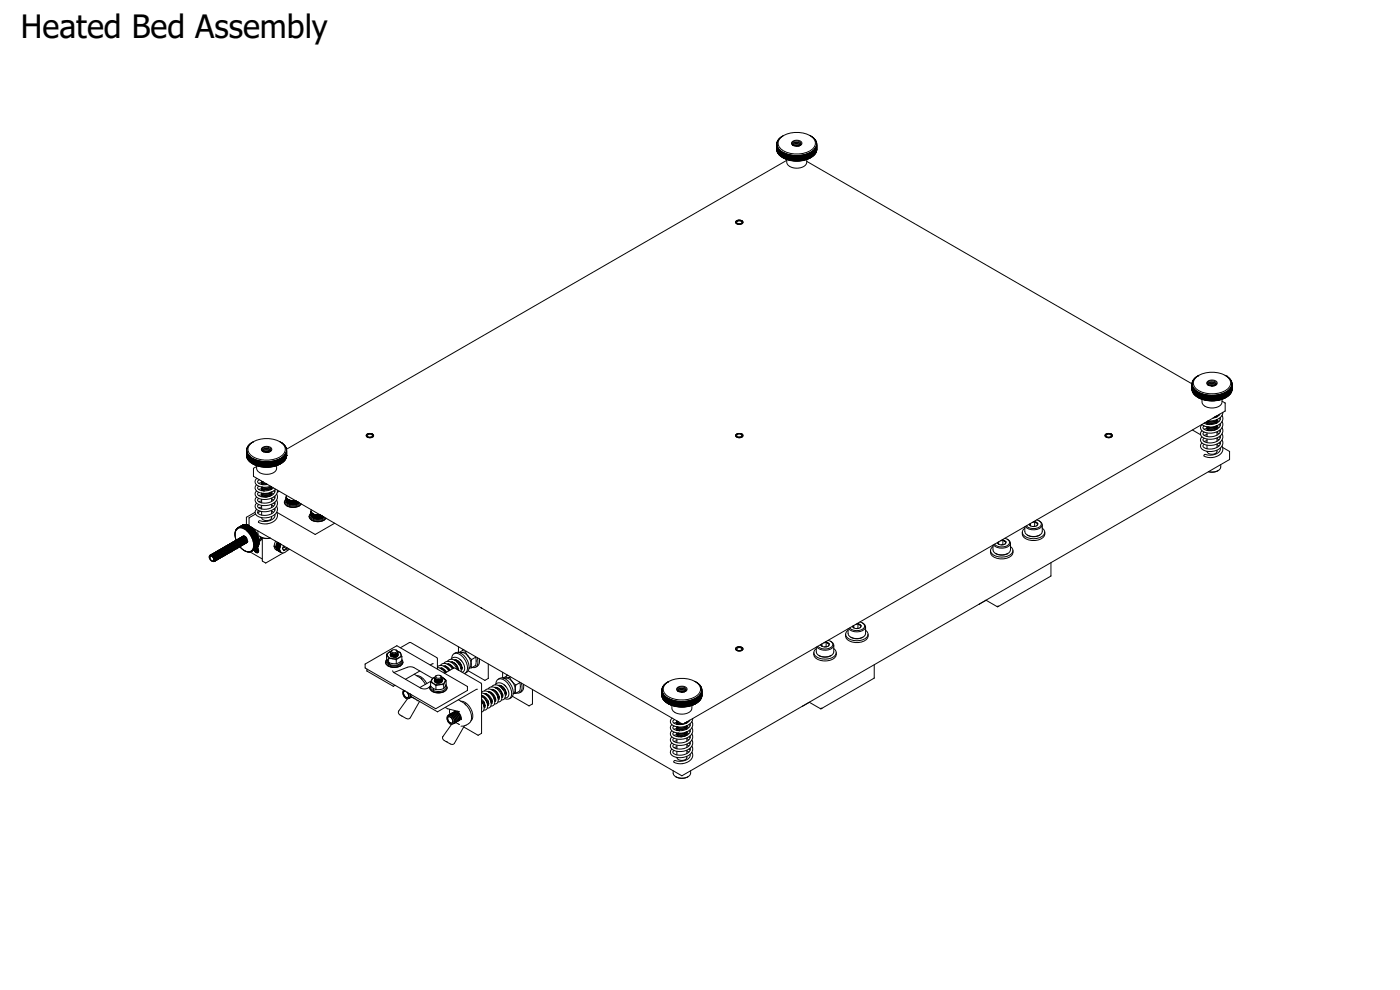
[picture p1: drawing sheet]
<svg xmlns="http://www.w3.org/2000/svg" width="420mm" height="297mm" viewBox="0 0 420 297" stroke-linecap="round" stroke-linejoin="round" font-family="sans-serif">
<defs><g id="words">
<text font-size="9.6" x="6.3" y="11.3">Heated Bed Assembly</text>
</g></defs>
<!-- layer: Visible (ISO) -->
<g fill="none" stroke="#000" stroke-width=".3">
<path d="M233.1 44.8v.1M233.1 45h.1M233.1 43.1v2.1M233.1 45.1l.1 .1M233.2 42.9v.1M233.2 45.3h.1M233.2 43.7v1.8M233.2 42.8h.1M233.2 45.4l.1 .1M233.2 42.6v.1M233.3 45.5v.1M233.3 44v1.6"/>
<path d="M233.3 42.5h.1M233.3 44.1l.1 1.7 .2 .4M233.3 45.7l.1 .1M233.3 42.3v.1M233.4 44.3v1.6M233.4 42.2h.1M233.5 44.4v1.6M233.5 42.1h.1M233.5 44.6l.1 1.5M233.6 41.9v.1M233.6 46.2l.1 .1M233.6 44.7v1.5"/>
<path d="M233.7 44.7v1.7M233.7 41.8h.1M233.7 46.4l.2 .1M233.8 44.9v1.5M233.8 41.7h.1M233.9 45v1.5l.2 .2M233.9 45v1.5M233.9 41.5v.1M234 45.1v1.6M234.1 41.4h.1M234.1 46.7l.2 .1M234.1 45.2v1.5"/>
<path d="M234.2 45.3v1.5M234.2 41.3h.1M234.3 46.8l.1 .2M234.3 45.3v1.5M234.3 45.4v1.5M234.3 41.2h.1M234.4 41.2a8.2 8.2 0 0 1 9.5 0 2.33 2.33 0 0 1-.8 4.1 8.4 8.4 0 0 1-8.7-.6 2.17 2.17 0 0 1 0-3.5zM234.4 47l.3 .2M234.4 45.4v1.6M234.5 45.5v1.5M234.5 41.1h.1M234.6 45.5v1.6"/>
<path d="M234.7 41h.1M234.7 47.2l2.3 .9 2.2 .2 2.2-.3 2-.8M234.7 47.2v-1.5l.1 1.5M234.8 40.8v.1M234.9 40.8l-1.4 1.2-.4 1.3 .5 1.3 1.1 1.1M234.9 45.8v1.5l.2 .1M235 45.8v1.5M235.1 45.7v1.7M235.1 40.7l-.2 .1M235.2 45.9v1.5M235.3 45.8v1.7M235.4 46v1.5"/>
<path d="M235.5 45.9v1.7M235.6 46.1v1.5M235.7 46v1.7M235.7 46.1v1.6M235.8 46.2v1.5M235.9 46.1v1.6M236 46.2v1.6M236.1 46.2v1.6M236.1 47.9a2.07 2.07 0 0 0 2.2 2.5 3.1 3.1 0 0 0 3.8-1.7v-.8M236.1 48.1l-150.1 86.6M236.2 46.3v1.5M236.3 46.2v1.7"/>
<path d="M236.4 46.4v1.5M236.5 46.3v1.6M236.7 46.4v1.6M236.8 46.4v1.6M236.9 46.5v1.5M237 46.4v1.7M237.1 46.5v1.6M237.2 46.5v1.6M237.4 46.6v1.5M237.5 46.5v1.7M237.5 46.6v1.5M237.6 46.6v1.6"/>
<path d="M237.7 42.6a1.97 1.97 0 0 1 3 .4 1.82 1.82 0 0 1-3.2 0zM237.7 46.5v1.7M237.8 46.7v1.5M237.9 46.7v1.5M237.9 43.3a1.54 1.54 0 0 1 2.5 .1M237.9 43.4a1.39 1.39 0 0 1 1.2-.8 1.39 1.39 0 0 1 1.3 .8M237.9 43.5a1.72 1.72 0 0 1 2.4 .1 1.93 1.93 0 0 0-2.3-.1M237.9 46.6v1.6M238 46.7v1.5M238 43.6l-.4-.4a1.54 1.54 0 0 1 2.7-.5l.1 .5-.3 .5M238.1 43.7l-.2-.3 .2 .3 .9-.2 1 .2M238.1 46.7v1.5"/>
<path d="M238.2 46.6v1.7M238.3 43.7l.7-.1 .9 .2M238.4 46.7v1.5M238.4 46.6v1.7M238.5 46.7v1.6M238.5 43.7l1.2 .1M238.6 46.7v1.6M238.7 43.7l1.1 .1M238.7 46.6v1.7M238.7 46.7v1.6M238.8 46.7v1.6M238.9 43.9h.4"/>
<path d="M238.9 46.6v1.7M239 46.7v1.6M239.1 46.7v1.6M239.2 46.6v1.7M239.3 46.7v1.6M239.4 46.7v1.6M239.4 46.6v1.7M239.5 46.7v1.6M239.7 46.6v1.7M239.8 46.7v1.6M239.9 46.7v1.5M239.9 46.6v1.7"/>
<path d="M240 46.7v1.5M240.1 46.7v1.5M240.2 46.6v1.6M240.3 46.7v1.5M240.4 46.7v1.5M240.4 46.6v1.6M240.5 46.6v1.6M240.6 46.5v1.7M240.7 46.6v1.5M240.8 46.6v1.5M240.9 46.5v1.6M241 46.6v1.5"/>
<path d="M241.1 46.6v1.5M241.1 46.4v1.7M241.2 46.5v1.6M241.3 46.5v1.5M241.4 46.4v1.6M241.5 46.5v1.5M241.5 46.4v1.6M241.6 46.3v1.7M241.7 46.4v1.5M241.8 46.4v1.5M241.8 46.3v1.6M241.9 46.3v1.6"/>
<path d="M242 46.3v1.5M242 46.2v1.6M242.1 48.4l115.6 66.8v1.6M242.1 46.3v1.5M242.2 46.2v1.6M242.2 46.1v1.7M242.3 46.2v1.5M242.4 46v1.7M242.5 46.1v1.5M242.6 46v1.6M242.7 46v1.6M242.8 45.9v1.6"/>
<path d="M243 45.9v1.6M243 45.8v1.6M243.1 40.7l1.5 1.2 .5 1.3-.5 1.4-1.2 1.1-1.9 .7-2.5 .3-2.3-.3-1.9-.7M243.1 45.8v1.6M243.2 45.7v1.6v-1.5M243.3 45.7v1.6M243.4 47.3a8.7 8.7 0 0 1-8.3 .1M243.4 45.7v1.5M243.5 40.9h.1M243.5 45.6v1.6M243.6 47.1l-.2 .1M243.6 45.6v1.5"/>
<path d="M243.6 41h.1M243.7 47l-.1 .1M243.7 45.5v1.6M243.8 41.1h.1M243.8 45.4v1.6M243.9 46.9l-.2 .1M243.9 45.4v1.5M244 41.2v.1M244 45.3v1.5M244 45.3l-.1 1.6M244.1 41.4h.1M244.2 45.1l-.1 1.6"/>
<path d="M244.2 41.5h.1M244.3 45.1v1.5M244.3 46.5l-.3 .3M244.3 45v1.5M244.4 41.6h.1M244.4 44.9v1.6M244.4 44.9l-.1 1.6M244.5 41.7v.1M244.5 44.8v1.5M244.6 41.9h.1M244.6 44.7v1.5M244.6 46.2l-.2 .2"/>
<path d="M244.7 42h.1M244.7 44.5l-.1 1.7M244.7 46l-.1 .1M244.7 44.5v1.5M244.8 42.1v.1M244.8 44.4l-.1 1.6M244.9 42.3h.1M244.9 45.7l-.1 .1M244.9 44.2v1.6M244.9 42.4v.1M245 45.6l-.1 .1M245 42.6h.1"/>
<path d="M245 45.5v.1M245 43.9l-.1 1.8M245 42.7v.1M245.1 45.3l-.1 .1M245.1 42.8v.1M245.1 43.7l-.1 1.7M245.1 43v2.3M245.1 45v.1M245.1 44.9v.1M220.9 66.4a1.27 1.27 0 0 1 2.1 .4 1.37 1.37 0 0 1-2.2-.1zM220.9 66.4l.5-.3a.98 .98 0 0 1 1.3 .7l-.3 .3a1.11 1.11 0 0 1-1.6-.6zM221.1 66.9l1 .3"/>
<path d="M221.3 66.4h-.1M222.5 66.4l.1 .1M222.7 66.9v-.3a.8 .8 0 0 0-.9-.4 .8 .8 0 0 0-.6 .8l.3 .2M357.7 115.3l.1 1.8M357.7 116.9l.1 .1M357.8 115v.1M357.8 115.6l.1 1.8M357.8 114.9h.1M357.8 117.2v.1M357.8 114.7v.1M357.8 114.6h.1M357.8 115.9l.1 1.6"/>
<path d="M357.9 117.5v.1M357.9 114.4v.1M357.9 117.6l.1 .1M357.9 116.1l.1 1.6M358 114.3h.1M358 116.2l.1 1.7M358 114.2h.1M358.1 116.4v1.5l.2 .2M358.1 114v.1M358.2 116.5v1.6M358.2 113.9h.1M358.3 118.2l.2 .2"/>
<path d="M358.3 116.6v1.6M358.3 116.7v1.5M358.3 113.8h.1M358.4 116.8v1.6M358.4 113.6h.1M358.5 116.9v1.5l.4 .4M358.5 117v1.5M358.6 113.5h.1M358.6 117l.1 1.6M358.7 113.4h.1M358.8 117.2v1.5M358.8 113.2v.1"/>
<path d="M358.9 118.8l.3 .2M358.9 117.3v1.5M359 117.3v1.6M359 113.1h.1M359 113.2a8.2 8.2 0 0 1 9.5 0 2.34 2.34 0 0 1-.8 4 8.4 8.4 0 0 1-8.7-.5 2.17 2.17 0 0 1 0-3.5zM359.1 117.4v1.6M359.1 113h.1M359.2 117.5v1.5l1.3 .7 1.6 .4h3.4l2.7-1M359.3 117.5v1.6M359.3 112.9h.1M359.4 119.1v-1.5v1.6M359.5 112.8h.1"/>
<path d="M359.6 117.7v1.5l.2 .2M359.6 117.8v1.5M359.7 117.7v1.6M359.8 112.6l-1.4 1.1-.6 1.3 .3 1.4 1.3 1.2M359.8 117.9v1.5M359.9 117.8v1.6M360 117.9v1.6M360.1 117.9v1.6M360.2 118v1.6M360.3 118v1.6M360.3 118.1v1.5M360.4 118.1v1.5"/>
<path d="M360.5 118v1.7M360.6 118.2v1.5M360.7 118.1v1.7M360.7 119.8a2.06 2.06 0 0 0 2.2 2.6 3.1 3.1 0 0 0 3.8-1.8v-.8M360.8 118.3v1.5M360.9 118.2v1.6M361.1 118.3v1.6M361.2 118.2v1.7M361.3 118.4v1.5M361.4 118.3v1.7M361.5 118.5v1.5M361.6 118.4v1.6"/>
<path d="M361.8 118.5v1.5M361.9 118.4v1.7M361.9 118.5v1.6M362 118.5v1.6M362.1 118.5v1.6M362.1 118.6v1.5M362.2 118.6v1.5M362.3 114.6a1.96 1.96 0 0 1 3 .3 1.82 1.82 0 0 1-3.1 0zM362.3 118.5v1.6M362.4 118.6v1.5M362.5 118.6v1.5M362.5 115.3a1.57 1.57 0 0 1 2.5 .1 1.39 1.39 0 0 0-1.2-.8 1.39 1.39 0 0 0-1.3 .7"/>
<path d="M362.6 115.4a1.72 1.72 0 0 1 2.3 .1 1.92 1.92 0 0 0-2.3 0M362.6 118.5v1.7M362.6 118.6v1.6M362.6 115.6l-.3-.4a1.54 1.54 0 0 1 2.6-.5l.2 .4-.4 .5M362.7 115.6l-.2-.3 .3 .3 .9-.2 .9 .3M362.7 118.6v1.6M362.8 118.6v1.6M362.9 118.7v1.5M362.9 115.7l.8-.2 .8 .2M363 118.7v1.5M363.1 118.6v1.6M363.1 118.7v1.5"/>
<path d="M363.1 115.7l1.3 .1M363.2 118.7v1.5M363.3 115.6l1.1 .1M363.3 118.6v1.6M363.4 118.7v1.5M363.5 118.7v1.5M363.5 115.8h.5M363.6 118.6v1.6M363.6 118.7v1.5M363.7 118.7v1.5M363.8 118.6v1.6M363.9 118.7v1.5"/>
<path d="M364 118.7v1.5M364.1 118.6v1.6M364.1 118.7v1.5M364.3 118.6v1.6M364.4 118.7v1.5M364.5 118.7v1.5M364.5 118.6v1.6M364.6 118.7v1.5M364.7 118.7v1.5M364.8 118.5v1.7M364.9 118.6v1.6M365 118.5v1.7"/>
<path d="M365.1 118.6v1.5M365.2 118.6v1.5M365.3 118.5v1.6M365.4 118.6v1.5M365.5 118.6v1.5M365.5 118.4v1.7M365.6 118.5v1.6M365.7 118.5v1.5M365.7 118.4v1.6M365.8 118.5v1.5M365.9 118.5v1.5M366 118.3v1.7"/>
<path d="M366.1 118.4v1.6M366.2 118.4v1.5M366.2 118.3v1.6M366.3 118.4v1.5M366.4 118.3v1.6M366.4 118.2v1.7M366.5 118.3v1.5M366.6 118.3v1.5M366.6 118.1v1.7M366.8 118.2v1.6M366.8 118.2v1.5M366.9 118.1v1.6"/>
<path d="M367 118.2v1.5M367.1 118v1.7M367.2 118.1v1.5M367.3 117.9v1.7M367.4 118v1.5M367.5 117.8v1.7M367.6 117.9v1.5M367.7 117.7v1.7M367.7 112.6l1.5 1.2 .5 1.3-.4 1.4-1.2 1.1-1.8 .8-2.3 .3-2.6-.3-2-.7M367.8 117.8v1.5M367.8 117.6v1.7M368 117.7v1.5"/>
<path d="M368 117.7v1.5a8.7 8.7 0 0 1-8.2 .2M368.1 112.9h.1M368.1 117.6v1.5M368.2 117.6v1.5M368.3 113h.1M368.3 117.5v1.5M368.4 119l-.2 .1M368.4 117.4v1.6M368.4 113.1h.1M368.5 117.4v1.5M368.5 118.9l-.1 .1M368.5 117.3v1.6"/>
<path d="M368.6 113.2h.1M368.6 117.3v1.5M368.7 117.2l-.2 1.7M368.7 113.3h.1M368.7 117.1v1.6M368.8 118.6l-.1 .1M368.8 117.1v1.5M368.9 113.4h.1M368.9 117v1.6M369 113.6h.1M369 116.9v1.5M369.1 116.8v1.6l-.3 .2"/>
<path d="M369.1 113.7h.1M369.2 116.7l-.1 1.6M369.2 113.8h.1M369.2 116.6v1.6M369.3 118.1l-.2 .2M369.3 114h.1M369.3 116.5v1.6M369.4 118l-.1 .1M369.4 116.4v1.6M369.4 114.1h.1M369.4 116.3v1.6M369.5 114.2v.1"/>
<path d="M369.5 117.7l-.1 .1M369.5 116.2v1.6M369.5 114.4h.1M369.6 117.6l-.1 .1M369.6 114.5v.1M369.6 115.9v1.7M369.7 114.6v.1M369.7 117.3l-.1 .1M369.7 114.8v.1M369.7 115.7l-.1 1.8M369.7 114.9v2.3M369.7 117v.1"/>
<path d="M369.7 116.8v.1M369.7 116.8h.1M74 135.1v1.6M74 136.8l.2 .5M74.1 134.8v2.4M74.1 134.6v.1M74.1 135.7l.1 1.7M74.1 134.5h.1M74.2 137.4v.1M74.2 135.9v1.7M74.2 134.3v.1M74.2 137.5l.1 .1"/>
<path d="M74.2 134.2h.1M74.3 137.7l.1 .1M74.3 136.1v1.6M74.3 134.1h.1M74.4 137.8v.1M74.4 136.3v1.6M74.4 133.9v.1M74.4 136.4l.1 1.7M74.5 136.5v1.6M74.5 133.8h.1M74.5 138.1l.1 .1M74.6 136.6v1.5"/>
<path d="M74.6 133.7h.1M74.6 138.2l.2 .1M74.6 136.7v1.5M74.7 136.7v1.6M74.7 133.5h.1M74.8 138.3l.1 .1M74.8 136.8v1.6M74.8 133.4h.1M74.9 138.5l.1 .1M74.9 136.9v1.6M74.9 137v1.5M75 133.3h.1"/>
<path d="M75 138.6l.2 .1M75 137.1v1.5M75.1 137.1v1.5M75.1 133.2h.1M75.2 138.7l.1 .1M75.2 137.2v1.5M75.2 137.2v1.6M75.2 133h.1M75.3 133.1a8.2 8.2 0 0 1 9.5 0 2.34 2.34 0 0 1-.8 4 8.4 8.4 0 0 1-8.7-.5 2.18 2.18 0 0 1 0-3.5zM75.3 138.8l.2 .1M75.3 137.3v1.5M75.4 137.3v1.6"/>
<path d="M75.4 132.9h.1M75.5 138.9l1.9 .9 2.4 .3 2.7-.3 2-.8M75.5 137.4v1.5M75.5 137.4v1.6M75.6 132.8h.1M75.6 139v-1.5l.1 1.6M75.7 132.7h.1M75.8 137.6v1.5l.2 .2M75.9 137.7v1.5M76 137.6v1.6M76 139.3a8.8 8.8 0 0 0 8 0M76 132.5l-1.4 1.2-.6 1.3 .4 1.3 1.2 1.2"/>
<path d="M76.1 137.8v1.5M76.2 137.7v1.6M76.2 137.8v1.5M76.3 137.8v1.6M76.4 137.8v1.6M76.5 137.9v1.6M76.6 137.9v1.6M76.7 138v1.5M76.8 137.9v1.7M76.8 138.1v1.5M76.9 138.1v1.5M77 138v1.7a2.06 2.06 0 0 0 2.2 2.6 3.1 3.1 0 0 0 3.8-1.8v-.8"/>
<path d="M77 138.1v1.6M77.1 138.2v1.5M77.2 138.1v1.6M77.2 138.2v1.5M77.3 138.2v1.6M77.4 138.2v1.6M77.5 138.3v1.5M77.6 138.3v1.5M77.7 138.2v1.7M77.7 138.3v1.6M77.8 138.4v1.5M77.9 138.3v1.6"/>
<path d="M77.9 138.4v1.5M78 138.4v1.5M78.1 138.3v1.7M78.2 138.4v1.6M78.3 138.4v1.6M78.4 138.4v1.6M78.4 138.5v1.5M78.5 138.5v1.5M78.6 134.5a1.96 1.96 0 0 1 3 .3 1.82 1.82 0 0 1-3.2 0zM78.6 138.4v1.7M78.8 138.5v1.6M78.8 135.2a1.57 1.57 0 0 1 2.5 .1 1.39 1.39 0 0 0-1.3-.8 1.39 1.39 0 0 0-1.2 .7"/>
<path d="M78.8 135.2l.2 .3zM78.8 138.4v1.7M78.9 138.5v1.6M78.9 135.5l-.4-.4a1.54 1.54 0 0 1 2.7-.5l.1 .4-.3 .5M79 138.5v1.6M79.1 135.5a1.94 1.94 0 0 1 1.8 .1M79.1 138.5v1.6M79.2 138.6v1.5M79.2 135.6l.7-.2 .9 .2M79.3 138.6v1.5M79.3 138.5v1.6M79.4 138.6v1.5"/>
<path d="M79.5 138.6v1.5M79.6 135.5l1 .2-1.2-.1M79.6 138.5v1.6M79.7 138.6v1.5M79.8 138.6v1.5M79.8 135.7h.4M79.8 138.5v1.6M79.9 138.6v1.5M80 138.6v1.5M80.1 138.5v1.6M80.2 138.6v1.5M80.3 138.6v1.5"/>
<path d="M80.3 138.5v1.6M80.4 138.6v1.5M80.5 138.6v1.5M80.6 138.5v1.6M80.7 138.6v1.5M80.8 138.6v1.5M80.8 138.5v1.6M80.9 138.6v1.5M81.1 138.4v1.7M81.2 135.4a1.72 1.72 0 0 0-2.4-.1 1.93 1.93 0 0 1 2.3 .2M81.2 138.5v1.6M81.3 138.5v1.6"/>
<path d="M81.3 138.4v1.7M81.4 138.5v1.5M81.5 138.5v1.5M81.5 138.4v1.6M81.6 138.5v1.5M81.7 138.5v1.5M81.8 138.3v1.7M81.9 138.4v1.6M82 138.3v1.6M82.1 138.4v1.5M82.3 138.2v1.7M82.4 138.3v1.6"/>
<path d="M82.5 138.2v1.6M82.6 138.3v1.5M82.7 138.1v1.7M82.8 138.2v1.5M82.9 138.1v1.6M83 138.1v1.6M83.1 138v1.6M83.2 138.1v1.5M83.3 137.9v1.7M83.4 138v1.5M83.5 137.9v1.6M83.6 137.8v1.7"/>
<path d="M83.7 137.9v1.5M83.7 137.7v1.7M83.9 137.8v1.5M83.9 137.6v1.7M84 132.5l1.5 1.2 .5 1.4-.5 1.4-1.2 1.1-1.9 .7-2.4 .3-2.3-.3-2-.7M84 137.7v1.5M84.1 137.5v1.7v-1.5M84.2 137.6v1.5l-.2 .2M84.3 137.6v1.5M84.4 132.8h.1M84.4 137.5v1.5M84.5 137.5v1.5"/>
<path d="M84.6 132.9h.1M84.6 137.4v1.5M84.6 138.9l-.1 .1M84.6 137.3v1.6M84.7 133h.1M84.7 137.3v1.5M84.8 137.2l-.2 1.7M84.9 133.1h.1M84.9 137.2v1.5M84.9 138.6l-.1 .2M84.9 137.1v1.5M85 133.2h.1"/>
<path d="M85 137v1.6M85.1 138.5l-.2 .1M85.1 137v1.5M85.1 133.3v.1M85.2 136.9v1.6M85.2 136.9l-.1 1.6M85.3 133.5h.1M85.3 136.7v1.6M85.4 133.6h.1M85.4 136.7v1.5M85.4 138.1l-.2 .3M85.4 136.6v1.5"/>
<path d="M85.5 133.7h.1M85.5 136.5v1.6M85.6 133.9h.1M85.6 136.3v1.6l-.2 .2M85.7 134h.1M85.7 137.7l-.1 .1M85.7 136.2v1.6M85.8 134.1v.1M85.8 137.6l-.1 .1M85.8 136.1v1.6M85.8 134.3h.1M85.9 135.9l-.1 1.6"/>
<path d="M85.9 134.4v.1M85.9 134.5v.1M85.9 135.7v1.7M86 134.8l-.2 2.8M86 136.9v.2M86 136.7h.1M86 136.7v.1M110 130.4a1.27 1.27 0 0 1 2.1 .4 1.37 1.37 0 0 1-2.2-.1zM110 130.4l.5-.3a.99 .99 0 0 1 1.4 .7l-.3 .3a1.1 1.1 0 0 1-1.6-.6zM110.2 131l1.1 .2M110.4 130.4h.1M111.6 130.4l.1 .1"/>
<path d="M111.8 130.9v-.3a1.02 1.02 0 0 0-1.6 .1l.4 .5M220.9 130.4a1.27 1.27 0 0 1 2.1 .4 1.37 1.37 0 0 1-2.2-.1zM220.9 130.4l.5-.3a.98 .98 0 0 1 1.3 .7l-.3 .3a1.1 1.1 0 0 1-1.6-.6zM221.2 130.5a.93 .93 0 0 1 1.5 .3 1.02 1.02 0 0 1-1.6-.1zM221.3 130.4h-.1M222.1 131.2h-.5M222.5 130.4h.1M331.7 130.4a1.27 1.27 0 0 1 2.1 .4 1.37 1.37 0 0 1-2.2-.1zM331.9 131l1.1 .2M332.2 130.4h-.1M333.3 130.4l.1 .1M333.5 130.9v-.3a.8 .8 0 0 0-.9-.4 .8 .8 0 0 0-.6 .8l.4 .2"/>
<path d="M333.6 130.8v-.3a1.03 1.03 0 0 0-1-.5 1.03 1.03 0 0 0-.9 .8l.8 .4h.5M333.6 130.8l-.6 .4M357.8 129l2.5 1.4M362.2 130.4l-.8 .2M362.2 132.2l-.8 .3M362.2 126.7h.1M362.2 127.1h.1M362.2 128.4h.1M362.2 129.9v1.1M362.2 131.7v1.1M362.2 133.6v1.1M362.2 135.4h.1"/>
<path d="M362.2 128.4a1.39 1.39 0 0 0 1.7 .8M362.2 128.5a1.28 1.28 0 0 0 1.5 .7M362.2 128.1a1.78 1.78 0 0 0 3-.3l.6 .5M362.2 126.7l.8 .7M362.2 127.1v.1M362.3 128.5l-.9 .3M362.3 126.5l.1 .6 .7 .3-.6-.3-.3-.4M362.3 126.9l-.1 .2M362.3 128.7l-.1 .4M362.5 128.9l.2 .3M362.5 126.3a2.09 2.09 0 0 0 2.7-.4 2.05 2.05 0 0 1-2.7 .4M362.6 128.1a2.13 2.13 0 0 0 2.5-.3 2.21 2.21 0 0 1-2.4 .3"/>
<path d="M364.9 124.9l-.4 .3M365.2 126.3l-.2 .7M365.2 128v.2a1.69 1.69 0 0 1-2.9 .2v-.2M365.2 125v.1M365.2 126.7v.2M365.2 128.4v.2M365.2 125.9a1.66 1.66 0 0 1-1.3 1.2 1.66 1.66 0 0 1-1.6-.6M365.2 127.7a1.76 1.76 0 0 1-2.9 .4M365.2 128.2l-.2 .5-.6 .4M365.2 126.5l-.2 .5 .2-.5M365.2 126.9h.1M365.2 124.7l-.1 .4 .1-.3"/>
<path d="M365.2 135.1a1.39 1.39 0 0 1-2 1.1l-.5-.1-.5-.7M365.2 127.8a1.78 1.78 0 0 1-2.9 .3M365.2 126.1a1.82 1.82 0 0 1-2.9 .4M365.2 128.3l-.6 .7M365.2 126.1a1.83 1.83 0 0 1-2.9 .4M365.2 133.4l.6 .4M365.2 131.6l.6 .4M365.2 129.7l.6 .4M365.2 126l.6 .5M365.2 124.8h.1M365.2 126.1h.1M365.2 126.5h.1"/>
<path d="M365.2 127.8h.1M365.2 128.2h.1M365.2 128.6h.1M365.2 129.6v1M365.2 131.4v1M365.2 133.2v1M365.7 124.5l.1 .1M365.9 125.6l.3 .2M365.9 127.4l.3 .3M365.9 129.2l.3 .3M365.9 131.1l.3 .2M365.9 132.9l.3 .3"/>
<path d="M366.1 124.2a3 3 0 0 1-2.1 1.3M366.2 132.6a2.57 2.57 0 0 1-3.2 2.1l-1.2-.2-.7-.4-.1-.4 .4-.4M366.2 130.8a2.57 2.57 0 0 1-3.2 2.1l-1.2-.2-.7-.4-.1-.4 .4-.4M366.2 128.9a2.57 2.57 0 0 1-3.2 2.2l-1.2-.2-.7-.5-.1-.3 .4-.5M366.2 127.1a2.57 2.57 0 0 1-3.2 2.1l-1.2-.2-.7-.4-.1-.4 .4-.4M366.2 125.3a2.53 2.53 0 0 1-2.9 2.1l-1.9-.4 .8-.3M366.4 139.4a1.79 1.79 0 0 1-2 2.2l-1.7-.1M366.7 120.4l1 .5-.1 2.5-162.7 93.9-128.8-74.4v-2.4l.9-.5M366.8 133.8a2.37 2.37 0 0 1-2.2 3.3l-2.1 .1-1.2-.4 .2-.4a4 4 0 0 0 4.7-1.5v-.4M366.8 124.6a2.28 2.28 0 0 1-1.8 3.2 4.6 4.6 0 0 1-4.3-.4M366.8 126.5a2.26 2.26 0 0 1-1.7 3.1 4.2 4.2 0 0 1-4.7-.8l-.1-.5 .4-.9M366.8 128.3a2.26 2.26 0 0 1-1.7 3.1 4.3 4.3 0 0 1-4.7-.7l-.1-.5 .4-1"/>
<path d="M366.8 130.1a2.25 2.25 0 0 1-1.7 3.2 4.3 4.3 0 0 1-4.7-.8l-.1-.5 .4-.9M366.8 132a2.26 2.26 0 0 1-1.7 3.1 4.3 4.3 0 0 1-4.7-.7l-.1-.5 .4-1M367 134.3l2 1.2v2.4l-164.4 94.9-129.9-75.1M367 123.7a3.7 3.7 0 0 1-4.4 2.6M70.5 159.9l.1 .9M70.6 159.8v.1M70.6 159.6v.1M70.7 159.2l-.1 .3M70.8 159.1l-.1 .1M70.9 158.9l-.1 .1M70.9 158.9h.1M70.9 158.8v.1"/>
<path d="M71 158.7v.1M71.1 158.7l-.1 .1M71.1 158.6h.1M71.2 158.6h-.1M71.2 158.5h.1M71.3 158.5l-.1 .2v-.2M71.3 158.5h.1M71.4 158.4h-.1M71.4 158.4l-.1 .2v-.2M71.4 158.4h.1M71.5 158.3l-.1 .2v-.1M72.8 157.6l-1.4 .8"/>
<path d="M72.8 157.6h.1M72.9 157.5l-.1 .1M72.9 157.5l-1.5 .9M72.9 157.5h.1M73 157.5h.1M73.2 157.4l-1.5 .8v.2l.1-.2M73.2 157.4h.1M73.2 157.4l-1.6 .9v.2v-.2M73.4 157.4h-.1M73.4 157.4l-1.6 .8v.2l.1-.2M73.4 157.4h.1M73.5 157.4h-.1"/>
<path d="M73.6 157.4l-1.6 1v-.2M73.6 157.4h-.1M73.7 157.4l-1.5 1v-.2M73.7 157.4l-1.4 .8v.2l1.5-1M73.7 157.4h.1M73.8 157.4h-.2M73.9 157.4l-1.4 .8v.2l.1-.2M73.9 157.4h.1M73.9 157.4h-.1M74.1 157.4l-1.5 .8M74.1 157.4h.1M74.1 157.4l.1 .1"/>
<path d="M74.1 157.4h-.1M74.2 157.5l-1.6 1 .1-.2M74.2 157.5l-1.4 .8v.2l1.6-.9M74.2 157.5h.2M74.2 157.5h.1M74.3 159.2l1.5-.7-1.6 .9zM74.4 157.6h.2M74.4 157.5l.1 .1M74.6 157.6l-1.6 1v-.2M74.6 157.6l.1 .1M74.6 157.6h-.1M74.6 157.6h.1"/>
<path d="M74.6 159.5l1.6-.7-1.7 .9zM74.7 157.7l-1.5 1v-.2M74.7 157.8l-1.4 1 1.6-.9-1.4 1 1.5-1M74.7 157.7h.1M74.8 159.7l1.5-.7-1.6 .9zM74.9 159.9l1.6-.7-1.7 .9zM75.1 158l-1.4 1 1.5-.9M75.3 158.1l-1.5 1 1.6-.9M75.5 158.2l-1.5 1.1 .2-.2M75.6 158.3h.1M75.6 158.3l-1.6 1M75.7 158.3h-.1"/>
<path d="M75.7 158.3l.1 .1M75.8 158.5l-1.6 .9M75.8 158.5l.1 .1M76 158.7l-.2-.1-1.5 1 .2-.1M76 158.6l-1.7 1M76 158.6l.1 .1M76.3 158.9l-.2-.1-1.6 .9M76.4 159.1l-.1-.1-1.6 .9M76.4 159.2h.1M76.4 159.2l-1.6 .9M76.5 159.2l.8 1.4M76.5 153.7l-2.5 1.5v2.2"/>
<path d="M76.7 154.2l-1.9 1.2-.1 2.3M76.7 159.5l-.1-.1-1.6 .9M76.7 159.6l-1.6 .9M76.8 159.6v.1M76.8 159.8l-1.6 .9M76.9 159.8l.1 .1M77 145.5a1.49 1.49 0 0 0-.2 1.6 1.49 1.49 0 0 0 1.5 .8 4.9 4.9 0 0 0 4.4-1.1M77.1 143.5a1.34 1.34 0 0 0-.5 1.5 1.34 1.34 0 0 0 1.2 .9l1.9 .3 1.5-.3M77.4 159.3a1.79 1.79 0 0 0 2 2.2l1.7-.1M77.6 145.9l-.3 .3a1.9 1.9 0 0 0 2.5 1.1l1.5-.4 .8-.5M77.8 143.9l-.5 .6a2.34 2.34 0 0 0 3 .9M78.1 153.4l-.8 .5"/>
<path d="M78.5 146.6l-.9 .3M78.5 150.3l-.9 .2M78.5 152.1l-.9 .3M78.5 144.5a1.28 1.28 0 0 0 1.5 .7 1.27 1.27 0 0 1-1.5-.7zM78.5 146.1a1.75 1.75 0 0 0 3 0 1.78 1.78 0 0 1-3 .1M78.5 148.4a1.28 1.28 0 0 0 1.4 .7M78.5 146.6l.7 .7M78.5 144.5a1.36 1.36 0 0 0 1.6 .7M78.5 144.5h.1M78.5 144.9h.1M78.5 146.1v.1M78.5 146.6h.1"/>
<path d="M78.5 147h.1M78.5 148.3h.1M78.5 149.8v1.1M78.5 151.6v1.1M78.5 153.5v1.1M78.5 155.3h.1M78.5 144.8l.4 .6-.4-.5M78.5 148.3a1.37 1.37 0 0 0 1.7 .8M78.5 144.8l-.9 .2M78.5 144.3v.1M78.5 148.4l-.9 .3M78.6 146.4l.1 .6 .6 .3-.6-.3-.2-.4"/>
<path d="M78.6 145.1l-.1 .2M78.6 146.8v.4l-.1-.2M78.6 144.7l-.1 .1M78.6 148.6l-.1 .4M78.8 144.5l.3 .2M78.8 148.8l.2 .3M79 148a2.22 2.22 0 0 0 2.3-.3 2.1 2.1 0 0 1-2.3 .3zM81.3 147.7a2.21 2.21 0 0 1-2.3 .3M81.3 146a2.11 2.11 0 0 1-2.6 .2 2.16 2.16 0 0 0 2.6-.2 2.17 2.17 0 0 1-2.6 .2M81.5 146.2l-.3 .7M81.5 147.9v.2a1.69 1.69 0 0 1-3 .2l.1-.2M81.5 148.3v.2"/>
<path d="M81.5 146.6v.2M81.5 148.1l-.2 .5-.6 .4M81.5 146.4l-.2 .5M81.5 147.8l.6 .4M81.5 147.6a1.76 1.76 0 0 1-3 .4M81.5 148.2l-.7 .7M81.5 147.7a1.78 1.78 0 0 1-3 .3M81.5 146.8h.1M81.5 155a1.39 1.39 0 0 1-2.1 1.1l-.8-.4-.1-.4M81.5 153.3l.6 .4M81.5 151.5l.6 .4M81.5 149.6l.6 .4"/>
<path d="M81.5 146.4h.1M81.5 147.7h.1M81.5 148.1h.1M81.5 148.5h.1M81.5 149.5v1M81.5 151.3v1M81.5 153.1v1M82.1 147.3l.4 .3M82.1 149.1l.4 .3M82.1 151l.4 .2M82.1 152.8l.4 .3M82.5 152.5a2.57 2.57 0 0 1-3.2 2.1l-1.2-.2-.7-.4-.1-.4 .3-.4"/>
<path d="M82.5 150.7a2.57 2.57 0 0 1-3.2 2.1l-1.2-.2-.7-.4-.1-.4 .3-.4M82.5 148.9a2.57 2.57 0 0 1-3.2 2.1l-1.2-.2-.7-.5-.1-.3 .3-.5M82.5 147a1.93 1.93 0 0 1-1.9 2l-1.3 .1-1.2-.2-.8-.6 .3-.6M83 153.7a2.37 2.37 0 0 1-2.1 3.3l-2.1 .1-1.3-.4 .3-.4a4 4 0 0 0 4.7-1.5v-.4M83 148.2a2.26 2.26 0 0 1-1.6 3.1 4.3 4.3 0 0 1-4.7-.7l-.2-.5 .5-1M83 150a2.26 2.26 0 0 1-1.6 3.2 4.3 4.3 0 0 1-4.7-.8l-.2-.5 .5-.9M83 151.9a2.26 2.26 0 0 1-1.6 3.1 4.2 4.2 0 0 1-4.7-.7l-.2-.5 .5-1M83.1 153.7l11.5 6.6 5.8-3.3M83.3 147.1a3.4 3.4 0 0 1-4 2.8 2.39 2.39 0 0 1-2.8-1.7l.5-.9M83.8 147.4l-.6 .3M85.3 150.6a2.11 2.11 0 0 0 2.6 1.6 2.95 2.95 0 0 0 2.5-1M85.9 149.1v1.2z"/>
<path d="M85.9 150.2h.1M85.9 150.3a2.46 2.46 0 0 0 3.9 .6M85.9 149.7a1.14 1.14 0 0 0-.5 1.2 1.14 1.14 0 0 0 .9 .9 3.7 3.7 0 0 0 4.1-.6M85.9 149.7a.98 .98 0 0 0 .3 1.7 3.5 3.5 0 0 0 3.9-.4M85.9 150.3h.1M85.9 149.2v1.2zM85.9 150.4h.1M86 149.3v1.2zM86 148.6l-.1 1.7M86 150.4h.1M86 150.5h.1M86 149.4v1.2z"/>
<path d="M86 150.6h.1M86.1 149.5v1.2zM86.1 150.6v.1M86.1 149.6v1.2zM86.1 151.8h.1M86.1 151.8a4 4 0 0 0 3.7 0M86.1 149.6v1.1M86.2 149.6v1.2zM86.2 149.7v1.1M86.2 150.8h.1M86.2 149.7l.1 1.2zM86.3 149.7v1.2v-1.1"/>
<path d="M86.3 150.8l-.1 .1M86.3 149.7l.1 1.2zM86.4 149.8v1.2zM86.4 149.8v1.2M86.4 151h.1M86.5 149.9v1.2zM86.5 149.9v1.1M86.5 151h.1M86.6 149.9v1.2zM86.6 149.9l.1 1.2v-1.1M86.6 151.1h.1M86.7 150v1.2z"/>
<path d="M86.8 150v1.2zM86.8 150v1.2M86.8 151.2h.1M86.9 150l.1 1.2zM86.9 150.1l.1 1.1M86.9 151.2h.1M87 150.1l.1 1.2zM87 150.1l.1 1.1M87 151.2h.1M87.1 150.1l.1 1.2zM87.1 150.1l.1 1.2M87.1 151.3h.1"/>
<path d="M87.2 150.1l.1 1.2zM87.2 150.2l.2 1.1v-1.1M87.2 151.3h.1M87.4 150.2v1.1zM87.5 150.2l.1 1.2zM87.5 150.2l.1 1.1M87.5 151.3v.1M87.6 150.2l.1 1.2zM87.6 150.2l.1 1.2M87.6 151.3v.1M87.7 150.2l.1 1.2zM87.7 150.2l.1 1.2"/>
<path d="M87.9 150.2v1.2zM87.9 150.2v1.2M87.9 151.4h.1M88 150.2v1.2zM88.1 150.2v1.2M88.1 150.2v1.2zM88.2 150.2v1.2M88.3 150.2v1.2zM88.3 150.2v1.2M88.3 151.3l-.3 .1M88.4 150.2v1.2zM88.5 150.2v1.2"/>
<path d="M88.5 150.2v1.1zM88.6 150.2v1.1M88.6 151.3h-.2M88.6 150.2l.1 1.1M88.7 151.3h-.1M88.8 150.2v1.1M88.9 150.3v.9M88.9 151.2h.1M89 150.4v.8M89.1 150.4v.8l.1-.7v.6M89.3 151.1l-.1-.6v.7l.1-.6 .1 .5M89.4 151h.1"/>
<path d="M89.5 150.7l-.1 .4zM89.5 151h.1M89.5 150.7v.3M89.6 150.9h.1M89.7 150.8l-.1 .1v-.2l.1 .2M89.7 150.8h.1M89.8 151.8h.1M92.8 154.9a2.11 2.11 0 0 0 2.6 1.6 2.97 2.97 0 0 0 2.5-1M93.3 153.3v1.2zM93.3 154.5h.1M93.3 154.6a2.46 2.46 0 0 0 4 .6M93.3 154a1.14 1.14 0 0 0-.5 1.2 1.14 1.14 0 0 0 .9 .9 3.7 3.7 0 0 0 4.1-.6"/>
<path d="M93.3 154a.99 .99 0 0 0 .3 1.7 3.5 3.5 0 0 0 4-.4M93.3 153.4v1.2zM93.3 154.6h.1M93.4 153.5v1.2zM93.4 154.7h.1M93.4 153.6v1.2zM93.4 152.9l-.1 1.7M93.4 154.8h.1M93.4 153.7l.1 1.2zM93.5 154.9h-.1M93.5 153.8v1.2zM93.5 154.9h.1"/>
<path d="M93.5 153.8l.1 1.2zM93.5 156.1h.1M93.6 156.1a4 4 0 0 0 3.6 0M93.6 153.9v1.1M93.6 155h-.1M93.6 153.9v1.2zM93.6 153.9v1.2M93.6 155.1h.1M93.7 154v1.2zM93.7 154v1.1M93.7 155.1h.1M93.7 154l.1 1.2z"/>
<path d="M93.8 154.1l-.1 1.1M93.8 154.1l.1 1.2zM93.9 154.1v1.2M93.9 155.2l-.1 .1M93.9 154.1l.1 1.2zM93.9 154.2l.1 1.1M93.9 155.3h.1M94 154.2l.1 1.2zM94 154.2l.1 1.2M94 155.3v.1M94.1 154.2l.1 1.2zM94.1 154.3l.1 1.1"/>
<path d="M94.1 155.4h.1M94.2 154.3l.1 1.2zM94.2 154.3l.1 1.2M94.2 155.4v.1M94.3 154.3l.1 1.2zM94.3 154.3l.1 1.2M94.3 155.5h.1M94.4 154.4l.1 1.2zM94.4 154.4l.1 1.1M94.4 155.5h.1M94.5 154.4l.1 1.2zM94.6 154.4v1.2"/>
<path d="M94.6 155.6h-.1M94.7 154.4v1.2zM94.7 154.4v1.2M94.7 155.6h.1M94.8 154.5l.1 1.1zM94.8 154.5l.1 1.1M94.8 155.6h.1M94.9 154.5l.1 1.2zM94.9 154.5l.1 1.1M94.9 155.6h.1M95 154.5l.1 1.2zM95 154.5l.2 1.2"/>
<path d="M95 155.6v.1M95.2 154.5v1.2zM95.2 154.5v1.2M95.3 154.5l.1 1.2zM95.3 154.5l.1 1.2M95.3 155.7h.1M95.4 154.5l.1 1.2zM95.5 154.5v1.2M95.6 154.5v1.2zM95.6 154.5v1.2M95.7 154.5v1.2zM95.7 154.5l.1 1.2"/>
<path d="M95.7 155.6l-.3 .1M95.8 154.5v1.2zM95.9 154.5v1.1M95.9 154.5v1.1zM96 154.5l.1 1.1v-1.1M96 155.6h-.2M96.2 154.5l.1 1.1M96.3 154.6l.1 .9v-.9v.9l-.2 .1M96.4 154.7l.1 .8M96.5 155.5h-.1M96.5 154.7l.1 .8M96.6 155.4l-.1 .1"/>
<path d="M96.6 154.8l.1 .6 .1-.5-.2 .5zM96.7 155.4h-.1M96.9 155.3h-.1M96.9 154.9l-.1 .4zM96.9 155l.1 .3M96.9 155.2v.1M97 155.2h.1M97 155v.2M97.1 155.1h.1M97.3 156.1h-.1M306.8 159.7a2.44 2.44 0 0 0 2.9 2.5 3.2 3.2 0 0 0 3.9-2v-.5M307.6 158.5a1.39 1.39 0 0 0-.8 1.3 1.39 1.39 0 0 0 .9 1.2 4.4 4.4 0 0 0 5.8-1v-.5l-.7-1"/>
<path d="M308.9 157.3a1.54 1.54 0 0 0 2.6 0l-.1-.3-.3 .8M309.1 157.1l-.2 .3 .4 .4M309.3 157.1v.7M310.3 156.5h.2M310.5 156.5l.9 .5zM310.5 156.5l-.7 .3M310.5 156.5v1.4M310.6 157.9l-.6 .1M311.1 156a1.34 1.34 0 0 1 1.4 1.6 3.1 3.1 0 0 1-4.5 .2M311.8 156.3a1.19 1.19 0 0 1 1 1.1 1.19 1.19 0 0 1-.9 1.2 3.6 3.6 0 0 1-4.2-.6M312.8 157.5v2a2.71 2.71 0 0 1-3.4 1.4 1.88 1.88 0 0 1-1.8-1.4v-1.5M365.6 141.2l-.2 .1a3.8 3.8 0 0 1-2.8 .2"/>
<path d="M62.8 166.9l.2-.3a1.27 1.27 0 0 1 1.3 1.9l-.5-.1M62.9 166.7a1.04 1.04 0 0 1 1.1 .5 1.04 1.04 0 0 1-.1 1.2 1.23 1.23 0 0 1-1-1.7zM63.1 166.6a1.3 1.3 0 0 1 1.2 1.9M63.1 166.6h-.1M63.1 166.9l.2-.1a1.03 1.03 0 0 1 .7 1.5 1.02 1.02 0 0 1-.9-1.4zM63.1 166.6a1.33 1.33 0 0 1 1.2 1.9M63.1 166.9a.91 .91 0 0 1 .9 .5 .91 .91 0 0 1-.1 1 1.04 1.04 0 0 1-.8-1.5zM63.2 166.5a1.15 1.15 0 0 1 1.3 .5 1.15 1.15 0 0 1-.1 1.4M63.3 166.4a1.3 1.3 0 0 1 1.3 1.9M63.3 166.4h.1M63.4 166.4a1.33 1.33 0 0 1 1.2 1.9M63.5 166.4a1.19 1.19 0 0 1 1.2 .4 1.19 1.19 0 0 1 .1 1.4"/>
<path d="M63.6 166.3a1.3 1.3 0 0 1 1.2 1.9M63.6 166.3h.1M63.6 166.3a1.33 1.33 0 0 1 1.3 1.8M63.7 166.2a1.15 1.15 0 0 1 1.3 .5 1.15 1.15 0 0 1-.1 1.4M63.8 166.1a1.3 1.3 0 0 1 1.3 1.9M63.8 166.1h.1M64 166.1a1.19 1.19 0 0 1 1.3 .4 1.19 1.19 0 0 1 0 1.4M64.1 166h.1M64.3 165.9a1.15 1.15 0 0 1 1.2 .5 1.15 1.15 0 0 1 0 1.3M64.3 168.5h.1M64.4 165.8a1.3 1.3 0 0 1 1.2 1.9M64.4 165.8h.1"/>
<path d="M64.4 165.8a1.33 1.33 0 0 1 1.3 1.9M64.5 165.8a1.19 1.19 0 0 1 1.3 .4 1.19 1.19 0 0 1 .1 1.4M64.6 168.3h.1M64.6 165.7a1.3 1.3 0 0 1 1.3 1.8M64.6 165.7h.1M64.7 165.7a1.33 1.33 0 0 1 1.2 1.8M64.8 165.6a1.15 1.15 0 0 1 1.3 .5 1.15 1.15 0 0 1-.1 1.3M64.8 168.2h-.1M64.8 168.2h.1M64.9 165.5h.1M64.9 165.5a1.3 1.3 0 0 1 1.3 1.9M64.9 165.5a1.33 1.33 0 0 1 1.3 1.9"/>
<path d="M65.1 168h.1M65.1 165.4v.1M65.1 165.4a1.26 1.26 0 0 1 1.2 .5 1.26 1.26 0 0 1 .1 1.4M65.2 165.4h.1M65.2 165.4a1.3 1.3 0 0 1 1.2 1.8M65.2 165.4a1.32 1.32 0 0 1 1.3 1.8M65.3 167.9h-.1M65.4 167.9h.1M65.4 167.8a1.3 1.3 0 0 0-1.3-1.8 1.3 1.3 0 0 1 1.3 1.9M65.4 165.2l-.1 .1M65.4 165.2a1.26 1.26 0 0 1 1.2 .6 1.26 1.26 0 0 1 .1 1.3h-.2M65.4 165.2h.1"/>
<path d="M65.4 165.2a1.3 1.3 0 0 1 1.3 1.9M65.5 165.2a1.32 1.32 0 0 1 1.2 1.9M65.6 165.2a1.19 1.19 0 0 1 1.3 .4 1.19 1.19 0 0 1 0 1.3M65.6 167.7h.1M65.7 165.1h.1M65.7 165.1a1.3 1.3 0 0 1 1.3 1.8M65.7 165a1.33 1.33 0 0 1 1.3 1.9M65.9 167.6h-.2M65.9 167.5v.1M65.9 164.9a1.26 1.26 0 0 1 1.3 1.9M65.9 164.9l-.1 .1M66 164.9h.1"/>
<path d="M66 164.9a1.33 1.33 0 0 1 1.3 1.9M66.1 164.9a1.15 1.15 0 0 1 1.3 .4 1.15 1.15 0 0 1-.1 1.4M66.2 167.4h.1M66.2 164.8h.1M66.2 164.8a1.3 1.3 0 0 1 1.3 1.8M66.4 167.3h-.1M66.4 167.2h.1M66.5 164.6a1.27 1.27 0 0 1 1.2 1.9M66.5 164.6l-.1 .1M66.5 164.6h.1M66.5 164.6a1.33 1.33 0 0 1 1.3 1.9M66.6 164.6a1.15 1.15 0 0 1 1.3 .4 1.15 1.15 0 0 1 0 1.4"/>
<path d="M66.7 167.1h.1M66.8 164.5h.1M66.8 164.5a1.3 1.3 0 0 1 1.2 1.8M66.9 167h-.1M67 166.9h.1M67 164.3l-.1 .1M67 164.3a1.26 1.26 0 0 1 1.2 .6 1.26 1.26 0 0 1 .1 1.3M67 164.3h.1M67.1 164.3a1.33 1.33 0 0 1 1.2 1.8M67.2 164.2a1.15 1.15 0 0 1 1.3 .5 1.15 1.15 0 0 1-.1 1.4M67.2 166.8h-.1M67.2 166.8h.1"/>
<path d="M67.3 164.1h.1M67.3 164.1a1.3 1.3 0 0 1 1.3 1.9M67.3 164.1a1.33 1.33 0 0 1 1.3 1.9M67.5 166.6h.1M67.5 164l-.1 .1M67.5 164a1.26 1.26 0 0 1 1.2 .6 1.26 1.26 0 0 1 .1 1.3M67.6 164h.1M67.6 164a1.29 1.29 0 0 1 1.2 1.9M67.6 164a1.33 1.33 0 0 1 1.2 1.8M67.7 163.9a1.15 1.15 0 0 1 1.3 .5 1.15 1.15 0 0 1-.1 1.4M67.7 166.5h-.1M67.8 166.5h.1"/>
<path d="M67.8 163.8h.1M67.8 163.8a1.3 1.3 0 0 1 1.3 1.9M67.9 163.8a1.33 1.33 0 0 1 1.2 1.9M68 166.3h.1M68.1 163.7a1.27 1.27 0 0 1 1.2 1.9M68.1 163.7l-.1 .1M68.1 163.7a1.28 1.28 0 0 1 1.2 1.9M68.1 163.7a1.33 1.33 0 0 1 1.3 1.8M68.3 166.2h-.2M68.3 166.2h.1M68.3 163.6a1.19 1.19 0 0 1 1.2 .5 1.19 1.19 0 0 1 0 1.4M68.3 163.6h-.1"/>
<path d="M68.4 163.5h.1M68.4 163.5a1.3 1.3 0 0 1 1.2 1.9 1.3 1.3 0 0 0-1.2-1.9M68.5 163.5a1.19 1.19 0 0 1 1.3 .4 1.19 1.19 0 0 1 0 1.4M68.5 166h.1M68.6 163.4a1.3 1.3 0 0 1 1.3 1.8M68.6 163.4h.1M68.7 163.4a1.33 1.33 0 0 1 1.2 1.8M68.8 165.9h-.1M68.8 165.9h.1M68.8 163.2v.1M68.8 163.3a1.26 1.26 0 0 1 1.3 1.8h-.1M68.9 163.2a1.3 1.3 0 0 1 1.2 1.9"/>
<path d="M68.9 163.2h.1M68.9 163.2a1.33 1.33 0 0 1 1.3 1.9M69 163.2a1.19 1.19 0 0 1 1.3 .4 1.19 1.19 0 0 1 .1 1.4h-.1M69.1 165.7h.1M69.3 163a1.19 1.19 0 0 1 1.3 .4 1.19 1.19 0 0 1 0 1.4M69.3 165.6h-.1M69.3 165.6h.1M69.4 162.9a1.3 1.3 0 0 1 1.3 1.9M69.4 162.9h.1M69.5 162.9a1.33 1.33 0 0 1 1.2 1.9M69.6 162.9a1.16 1.16 0 0 1 1.2 .4 1.16 1.16 0 0 1 0 1.4M69.6 165.4h.1"/>
<path d="M69.7 162.8a1.3 1.3 0 0 1 1.2 1.8M69.7 162.8h.1M69.7 162.7a1.33 1.33 0 0 1 1.3 1.9M69.8 162.7a1.19 1.19 0 0 1 1.3 .4 1.19 1.19 0 0 1 .1 1.4M69.8 165.3h-.1M69.9 165.2h.1M70 162.6a1.3 1.3 0 0 1 1.2 1.9M70 162.6h-.1M70 162.6a1.33 1.33 0 0 1 1.2 1.9M70.1 162.6a1.16 1.16 0 0 1 1.3 .4 1.16 1.16 0 0 1-.1 1.4M70.1 165.1h.1M70.2 162.5h.1"/>
<path d="M70.2 162.5a1.3 1.3 0 0 1 1.3 1.8M70.4 162.4a1.19 1.19 0 0 1 1.2 .4 1.19 1.19 0 0 1 .1 1.4M70.4 164.9h.1M70.4 164.9a1.31 1.31 0 0 0-1.2-1.8 1.29 1.29 0 0 1 1.2 1.8M70.5 162.3h.1M70.5 162.3a1.3 1.3 0 0 1 1.2 1.9M70.5 162.3a1.33 1.33 0 0 1 1.3 1.9M70.5 160.8l.4 1.2a1.25 1.25 0 0 1 1.2 .5 1.25 1.25 0 0 1 .1 1.4M70.6 162.2a1.15 1.15 0 0 1 1.3 .5 1.15 1.15 0 0 1 0 1.4M70.6 164.8h-.1M70.7 164.8h.1M70.7 162.1v.1"/>
<path d="M70.7 162.2a1.3 1.3 0 0 1 1.3 1.8M70.9 164.6h.1M71 162a1.3 1.3 0 0 1 1.3 1.9M71 162h.1M71.1 162a1.33 1.33 0 0 1 1.2 1.9M71.2 161.9a1.16 1.16 0 0 1 1.2 .5 1.16 1.16 0 0 1 0 1.4M71.2 164.5h-.1M71.2 164.5h.1M71.3 161.8a1.3 1.3 0 0 1 1.2 1.9M71.3 161.8h.1M71.3 161.8a1.33 1.33 0 0 1 1.3 1.9M71.5 164.3h.1"/>
<path d="M71.5 161.7a1.26 1.26 0 0 1 1.2 .6 1.26 1.26 0 0 1 .1 1.3M71.5 161.7a1.3 1.3 0 0 1 1.3 1.9M71.5 161.7l-.1 .1M71.6 161.7a1.33 1.33 0 0 1 1.2 1.8M71.7 164.2h-.1M71.7 164.2h.1M71.8 161.6h-.1M71.8 161.6a1.26 1.26 0 0 1 1.2 .5 1.26 1.26 0 0 1 0 1.3l-.1 .1M71.8 161.5h.1M71.8 161.5a1.3 1.3 0 0 1 1.3 1.9M71.9 161.5a1.32 1.32 0 0 1 1.2 1.9M72 161.5a1.19 1.19 0 0 1 1.2 .4 1.19 1.19 0 0 1 .1 1.4"/>
<path d="M72 164l1 1M72 164h.1M72.1 161.4h.1M72.1 161.4a1.3 1.3 0 0 1 1.2 1.9M72.1 161.4a1.32 1.32 0 0 1 1.3 1.8M72.2 163.9h-.1M72.3 163.9h.1M72.3 161.3h-.1M72.3 161.3a1.26 1.26 0 0 1 1.3 1.8h-.2M72.3 161.2h.1M72.3 161.2a1.3 1.3 0 0 1 1.3 1.9M72.4 161.2a1.33 1.33 0 0 1 1.2 1.9"/>
<path d="M72.5 161.2a1.19 1.19 0 0 1 1.3 .4 1.19 1.19 0 0 1 0 1.4M72.5 163.7h.1M72.6 161.1h.1M72.6 161.1a1.3 1.3 0 0 1 1.3 1.8M72.6 161.1a1.33 1.33 0 0 1 1.3 1.8M72.8 163.6h-.2M72.8 163.6h.1M72.8 161a1 1 0 0 1 1.3 .6M72.8 161h-.1M72.9 160.9h.1M72.9 160.9a.99 .99 0 0 1 1.1 .6M72.9 160.9h.5l.5 .4"/>
<path d="M73 164.9l.3 .3M73.1 163.4h.1M73.1 160.8l-.1 .1M73.1 160.8a1.66 1.66 0 0 1 1.1 1.9M73.1 160.8h.1M73.3 163.3h-.1M73.3 163.3h.1M73.3 165.2l.6 .3M73.6 163.1h.1M73.8 163h-.1M73.9 162.9v.1M73.9 165.5l.3 .1"/>
<path d="M74.1 162.8h-.1M74.1 162.8h.1M74.2 165.5l.1 .1zM74.3 162.7h-.1M74.3 165.6h.1M74.3 162.4l-.2 .4M74.3 162.5l-.1 .3M74.4 165.6h.3M74.7 165.5l.1 .1zM74.8 165.6h.1M74.9 165.6h-.1M74.9 165.6h.1"/>
<path d="M75 165.6h-.1M75 165.6l3.7 2.1M75 165.6h.1M75.1 160.1l1.5-.7-1.6 .9zM75.1 165.6h.1M75.2 165.5l-.1 .1M75.2 160.3l1.6-.7-1.7 .9zM75.3 165.5h-.1M75.3 160.6l1.6-.8zM75.3 165.5l-.2-.1 .1 .1M75.3 160.9l1.7-.9 .1 .2-1.6 1M75.3 165.5h.1"/>
<path d="M75.4 160.8l1.6-.8zM75.4 165.4v.1M75.4 165.4h-.2l.2 .1M75.5 165.4h-.1M75.5 161.1l1.6-.9v.1zM75.6 165.4l-.3-.1 .2 .1M75.6 161.3l1.6-.9-1.4 1zM75.7 161.5l1.6-.9-1.4 1zM75.8 165.2l-.2-.1 .1 .1M75.8 161.7l1.6-.9v.2zM76 162.5l1.6-1v.2zM76.1 163.4l1.6-.9-1.4 .9z"/>
<path d="M76.2 164.3h-.2l.2 .1M76.5 164.8l.4 .6 .5 .1-.5-.1zM76.8 164.7l.7 .7M76.9 164.6h.1M77 164.5l-1.5 .9M77 164.5h.1M77.1 164.4l.4 .7M77.1 160.3l.1 .1-1.6 1M77.1 164.4a.9 .9 0 0 1 .1 1.4l-.6-.2-.4-.6M77.1 164.4l.4 .6-.1 .5M77.1 164.4l-.1 .1M77.2 164.4h-.1"/>
<path d="M77.2 164.3l.4 1-.3 .6-.8-.4-.3-.5M77.2 164.3h.1M77.2 164.3l-1.7 .9 .1 .1M77.2 160.5l.1 .1M77.3 160.7l-1.6 .9M77.3 164.2l-.1 .1M77.3 160.6v.1M77.3 164.2l-1.6 .8 .1 .1M77.3 160.7l.1 .2M77.4 164.2h-.1M77.4 160.9l-1.6 .9M77.4 164.1l-1.6 .8 .1 .1 1.4-.8"/>
<path d="M77.4 161.1l.1 .2-1.7 .7 .2-.1M77.4 164.1l-.1 .1M77.4 160.9l.1 .2M77.4 161.1l-1.6 .9M77.4 164v.1M77.5 163.9l-1.7 .9 .2 .1M77.5 161.3v.2l-1.6 .8 .2-.2M77.5 163.9l-.1 .2M77.5 161.2v.1M77.5 161.3l-1.6 1M77.5 163.9h.1M77.5 163.8l-1.6 .8 .2 .1"/>
<path d="M77.5 163.8v.1M77.6 163.8h-.1M77.6 161.4v.1M77.6 161.6l-1.6 .9M77.6 163.7v.1M77.6 161.8v.2M77.6 161.6l-1.6 1.1M77.6 162l-1.6 .7 .2-.1M77.6 163.5l-1.4 .8M77.6 162l-1.6 .9 1.7-.7M77.6 163.4l-1.4 .8M77.6 163.5l-1.6 1 .1 .1 1.4-.8"/>
<path d="M77.6 163.5l-.1 .3M77.7 162v.2M77.7 163.3l-1.7 .8 .2 .1M77.7 161.9l-.1 .1M77.7 162.2l-1.6 .9 1.6-.7M77.7 163.4l-.1 .1M77.7 163.3l-.1 .1M77.7 163.1l-1.4 .8M77.7 163.3v.1M77.7 163l-1.4 .8M77.7 162.2v.2M77.7 162.9l-1.6 .9h.2"/>
<path d="M77.7 162.7l-1.6 .9h.2l1.4-.8M77.7 163.1l-1.4 .9-.2-.1h.2M77.7 163.1v.2M77.7 162.2h.1M77.7 162.9v.1M77.7 162.7v.1M77.7 163v.1M77.7 162.3v.1M77.7 162.4v.1M77.8 162.8l-.1 .1M77.8 162.6l-.1 .1M77.8 162.5v.1"/>
<path d="M77.8 162.7v.1M78.3 161.2l-.6 1M78.6 161.3l-.5 .9-.4 .2M78.6 161.3l-.6 1M78.7 161.4l.1 7 1 .5 5.2-3M81.1 161.5a3.7 3.7 0 0 1-3-.4l-.4 1.1M82.3 163.9l.3 .8 .7 .4M82.3 163.9l.5 .2M82.3 163.9l.5 .1M82.7 162.4l-.4 1.5M82.8 164.1h.1M82.8 164h.1"/>
<path d="M82.9 164.2l1 .6zM82.9 164.2l1 .6M82.9 164.3l1 .6zM82.9 164.1l1 .6zM82.9 164.1l1 .6M82.9 164.4l1 .6zM82.9 164l1 .6zM82.9 164.4l1 .6M82.9 164.5l1 .6zM82.9 163.9l1 .6M82.9 163.8l1 .7zM82.9 164.1v.2l1 .6"/>
<path d="M82.9 164.5l1 .6M82.9 164.6l1.1 .6zM82.9 164.4h.1M83 163.7l1 .7zM83 164.6l1 .6M83 163.9l-.1 .1 1 .6M83 164.5h.1M83 164.7l1 .6zM83 163.6l1 .7zM83 164.7l1 .5M83 164.6h.1M83 164.7l1 .7z"/>
<path d="M83 163.6l1 .5M83 163.6v.1M83 164.7h.1M83 163.5l1 .6zM83 164.8l1.1 .6zM83 163.4l1 .6M83 163.5v.1M83 164.8h.1M83.1 163.4l.9 .6zM83.1 164.9l1 .6zM83.1 163.3l1 .6M83.1 164.8v.1"/>
<path d="M83.1 163.4h.1M83.1 163.3l1 .6zM83.1 164.9h.1M83.1 165l1.1 .6zM83.1 163.3h.1M83.1 163.1l1 .7zM83.2 165h-.1M83.2 165l1 .6zM83.2 163.1l.9 .7M83.2 162.7a1.83 1.83 0 0 0 0 2.4M83.2 163l1 .7zM83.2 165h.1"/>
<path d="M83.2 165.1l1.1 .6zM83.2 163l1 .6M83.3 162.9l.9 .7zM83.3 162.9l-.1 .2 1 .6M83.3 165.1l1 .6zM83.3 162.9l1 .5M83.3 162.8l1 .6zM83.3 165.1h.1M83.3 162.8v.1M83.3 162.7l1.1 .6M83.4 162.8h.1M84 164.2l-1-.5 1 .7"/>
<path d="M85.1 163.7l-.3 .9 .4 .6M85.4 163.9l-.2 .3M86.1 164.3l-.1 .3-.8-.4-.4 .2M86.1 164.7l-.9 .4M86.2 164.4l-.1 .3-.9 .5-.4-.7M86.6 164.6a1.71 1.71 0 0 1-2.2 1.2l-1.2-.7M86.9 164.8l-.7 .4M297.3 165.2a2.01 2.01 0 0 0 1.9 2.3 4.3 4.3 0 0 0 4.7-1.2l.1-1.1M298 164a1.56 1.56 0 0 0-.7 1.7 1.56 1.56 0 0 0 1.5 1.1 4.3 4.3 0 0 0 5.2-1.3v-.5l-.7-1M298.8 166.1l.2 .1a3.6 3.6 0 0 0 3.5-.1M299.3 162.8a1.54 1.54 0 0 0 2.6 0v-.2l-.3 .7M299.6 162.7l-.2 .2 .4 .4"/>
<path d="M299.7 162.6v.7M300.7 162h.3M301 162l.9 .6zM301 162l-.8 .3M301 162v1.4M301.1 163.5h-.7M301.6 161.5a1.34 1.34 0 0 1 1.3 1.6 3.1 3.1 0 0 1-4.4 .2M302.3 161.8a1.19 1.19 0 0 1 .9 1.1 1.19 1.19 0 0 1-.8 1.2 3.6 3.6 0 0 1-4.2-.6M303.3 163v2a2.72 2.72 0 0 1-3.5 1.4 1.87 1.87 0 0 1-1.8-1.4v-1.4M308.3 160.5l.2 .2a3.6 3.6 0 0 0 3.5-.2M315.4 168.8v4.1l-15.7 9M109.6 199.2l9.5-5.4 21.1 12.1 .1 1.2-9.5 5.5-21.2-12.1z"/>
<path d="M115.7 198.6a2.12 2.12 0 0 0 2.6 1.6 2.12 2.12 0 0 0 2.6-1.6M116 196.3a2.25 2.25 0 0 0 .6 2.3 2.25 2.25 0 0 0 2.3 .5M116 196.3l.3 .5M116.1 197.8a1.06 1.06 0 0 0 .2 1.8 3.5 3.5 0 0 0 4.6-.7l-.3-1M116.1 197.9l-.2 .4a2.46 2.46 0 0 0 3.4 1.4 1.3 1.3 0 0 0 1.3-1.6M116.2 198v.6l.6 .6M116.3 196.8l.3 .8M116.3 196.8a2.56 2.56 0 0 0 4.1-.2l-.1-.4 .3 .8M116.4 199.8h.1M116.6 197.6l2.3 .4M116.6 197.6v1.2M116.8 198.8l.1 .4"/>
<path d="M116.8 195.7l-.8 .6M116.8 195.7l-.5 .7v.4M116.9 198.9v.3M117.2 195.7v.1M117.2 196v.1M117.2 196.3v.1M117.2 196.1l-.1 .4a1.4 1.4 0 0 0 1.2 .7 1.4 1.4 0 0 0 1.3-.7l-.2-.4M117.2 196.1h.1M117.2 196.5l.1 .4-.1-.2M117.2 195.5l-.4 .2M117.2 196.2h.1M117.4 197l.1 .1"/>
<path d="M117.5 196.7h.1M117.5 196.1h.1M117.5 196.4h.1M117.6 196.8h.1M117.6 195.1a.88 .88 0 0 1 1.5 .5 1 1 0 0 1-1.6-.2zM117.6 196.9h.1M117.6 196.2h.1M117.7 195.1l-.5 .6a1.38 1.38 0 0 0 2 .3M117.8 196.9h.1M117.8 196.5v.1M117.8 196.2h.1M117.8 196.3h.1"/>
<path d="M117.9 197h.1M118.5 196.3h.1M118.6 197.2h.1M118.6 196.6h.1M118.7 196.5h.1M118.7 197.1v.1M118.7 196.2h.1M118.7 196.8h.1M118.9 196.8h.1M118.9 195.1l.5 .4M118.9 196.8l-.7 .2-.6-.2M118.9 196.2l-.7 .2-.6-.2"/>
<path d="M118.9 196.5l-.7 .2-.6-.2M118.9 197.1h.1M118.9 198v1.1M119.1 196.7h.1M119.1 196.1h.1M119.1 196.4h.1M119.2 196.9l-.1 .2M119.4 196.3h.1M119.4 195.8a1.14 1.14 0 0 1-1 .8 1.14 1.14 0 0 1-1.2-.7M119.4 196.1a1.13 1.13 0 0 1-1 .8 1.13 1.13 0 0 1-1.2-.7M119.4 195.5l.6 .2 .3 .5zM119.4 196.4a.96 .96 0 0 1-1.3 .8"/>
<path d="M119.4 195.5a1.21 1.21 0 0 1-1 .8 1.21 1.21 0 0 1-1.2-.6M119.4 195.5h.1M119.4 196.5l-.2 .4-.4 .3M119.4 196.2a1.27 1.27 0 0 1-2.2 .2M119.4 195.9a1.27 1.27 0 0 1-2.2 .2M119.4 195.6h.1M119.4 195.9h.1M119.4 196.2h.1M119.4 195.6a1.27 1.27 0 0 1-2.2 .2M120.2 199.8h-.1a4 4 0 0 1-3.6 0M120.2 194.4l2.6-1.6h.4l7.9 4.5 .2 .4v3.1M120.4 198.3a2.42 2.42 0 0 1-3.5 .9"/>
<path d="M120.4 198.3h.1M120.6 197l-1.7 1M120.6 197v1.2l-1.7 .9M130 199.2l-.9 .3M132.1 199.7a2.24 2.24 0 0 1 3.6 1M133.1 199.8l1 .2 1 1M133.2 199a2.03 2.03 0 0 1 3.3 .6l.7 1.2M133.5 199.9l-.1 .1M134.1 199.2l1 .2 1.1 1M134.3 198.4a2.12 2.12 0 0 1 3.4 .8l.6 1.2 .1 1.1M134.5 199.4a1.75 1.75 0 0 1 1.5 1.1M134.5 199.4a1.76 1.76 0 0 1 1.5 1.1"/>
<path d="M134.6 199.3l-.1 .1M134.6 199.2h.1M134.7 199.2l-.1 .1M135.2 198.6a2.63 2.63 0 0 1 2.5 2.5M135.3 197.8a2.08 2.08 0 0 1 3.4 .7 2.07 2.07 0 0 1 0 3.2M135.5 198.8a1.96 1.96 0 0 1 1.8 2.1M135.5 197.6a1.55 1.55 0 0 1 1.1-1.6 1.55 1.55 0 0 1 1.8 .6 4.3 4.3 0 0 1 1.4 5.2l-.4 .3M135.7 198.6l-.1 .1M135.7 198.6h.1M136.2 196.1a2.45 2.45 0 0 1 3.6 1.3 3.2 3.2 0 0 1 .3 4.3l-.5 .3M136.3 198a2.53 2.53 0 0 1 2.3 3h-.2M136.8 198l-.1 .1"/>
<path d="M137.1 198.5l.8 1M137.3 198.2l-.7-.1a1.88 1.88 0 0 1 1.7 2.4l.4-.2M137.6 194.1v1.6M137.8 199.3l-.6-.7 .6 .8M137.8 195.7l.7 .1M137.8 195.7v.1M138 198.8a1.66 1.66 0 0 1 .3 1.7h.4M138 197.8l.6 .5M138.6 195.8l1.2 .4 .6 .6M138.6 195.8l-.4 .1M138.6 195.8l1.1-.2 .7 1.2M138.9 194.8l-.1 .4"/>
<path d="M139.2 195l-1.4 .7M140 195.4l-.3 .2M140.4 196.8l.1 .1M140.5 196.9l.5 .7 .4 1.6M140.5 196.9l1 1-.1 1.3M141.4 199.3l-.3 .9-.3 .3 .7-.1M141.4 199.3l.1 1.1M141.4 199.2v.1M142.6 197l.1 .2-1.2 .7M142.7 197.2l.2 1.1-.2 1.4-1.2 .7M143.2 197.3a2.17 2.17 0 0 1-.9 3h-.6M143.9 197.7a2 2 0 0 1-1.2 2.5"/>
<path d="M144.3 182.3l.3 .2-.1-.1M146.5 199.2v4.3l-.9 .6-5.1-2.8M157.6 190l.3 .2-.2-.1M220.9 194.4a1.27 1.27 0 0 1 2.1 .4 1.37 1.37 0 0 1-2.2-.1zM220.9 194.4l.5-.3a.98 .98 0 0 1 1.3 .7l-.3 .3a1.11 1.11 0 0 1-1.6-.6zM221.1 195l1 .2M221.3 194.4l-.1 .1M222.5 194.4l.1 .1M222.7 194.9v-.3a.8 .8 0 0 0-.9-.4 .8 .8 0 0 0-.6 .8l.3 .2M244.2 195.8a2.01 2.01 0 0 0 2 2.3 4.3 4.3 0 0 0 4.6-1.2l.2-1.1M245 194.6a1.56 1.56 0 0 0-.7 1.7 1.56 1.56 0 0 0 1.5 1.2 4.3 4.3 0 0 0 5.1-1.4l-.2-1-.5-.5M245.7 196.7l.2 .1a3.6 3.6 0 0 0 3.6-.1"/>
<path d="M246.3 193.4a1.54 1.54 0 0 0 2.6 0v-.2l-.4 .7M246.5 193.3l-.2 .3 .4 .3M246.7 193.2v.7M247.7 192.6h.2M247.9 192.6l1 .6zM247.9 192.6l-.7 .3M247.9 192.6v1.4M248 194.1h-.6M248.5 192.1a1.34 1.34 0 0 1 1.4 1.6 3.1 3.1 0 0 1-4.5 .2M249.3 192.4a1.19 1.19 0 0 1 .9 1.1 1.19 1.19 0 0 1-.9 1.2 3.6 3.6 0 0 1-4.2-.6M250.2 193.6v2a2.73 2.73 0 0 1-3.4 1.4 1.88 1.88 0 0 1-1.8-1.4v-1.4M253.8 190.3a2.44 2.44 0 0 0 2.9 2.5 3.2 3.2 0 0 0 3.8-1.9v-.6"/>
<path d="M254.5 189.1a1.39 1.39 0 0 0-.7 1.3 1.39 1.39 0 0 0 .8 1.2 4.4 4.4 0 0 0 5.9-1v-.5l-.7-1M255.3 191.2l.2 .1a3.7 3.7 0 0 0 3.5-.1M255.8 187.9a1.54 1.54 0 0 0 2.6 0v-.2l-.3 .7M256.1 187.8l-.2 .3 .4 .3M256.2 187.7v.7M257.2 187.1h.3M257.5 187.1l.9 .6zM257.5 187.1l-.8 .3M257.5 187.1v1.4M257.6 188.6h-.7M258.1 186.6a1.34 1.34 0 0 1 1.3 1.6 3.1 3.1 0 0 1-4.4 .2M258.8 186.9a1.19 1.19 0 0 1 1 1.1 1.19 1.19 0 0 1-.9 1.2 3.6 3.6 0 0 1-4.2-.6"/>
<path d="M259.8 188.1v2a2.71 2.71 0 0 1-3.5 1.4 1.88 1.88 0 0 1-1.8-1.4v-1.4M262.4 199.4l-.1 4.1-15.6 9M293.8 181.3l2.1-1.2 3.4 2M299.4 181.8l.3 .1M299.7 181.9l-.4 .1M110.1 200.7l.1 .7 7.8 4.5 .6-.3M117.8 201.3l.5 .5M118.2 201.8l4.1-1.6 1-.1 .9 .2 5.6 3.2M118.3 201.8l8 4.7a2.29 2.29 0 0 0 2.7-.5M120.6 214.9h.1M121.1 207.1a1.77 1.77 0 0 0 .3 2M122.2 207.7a1.15 1.15 0 0 1 .2 1.6 1.33 1.33 0 0 1-1.2-1.9l.3-.1a.8 .8 0 0 0-.7 .6 .8 .8 0 0 0 .4 .9 .88 .88 0 0 0 .6 .8 .88 .88 0 0 0 1-.4l-.2-.9-.4-.6"/>
<path d="M122.3 209.7l-2.7 3.7a1.12 1.12 0 0 0 1 1.5M122.9 209.5h-.3M123.1 208.2l.1 .8-.3 .5 .3-.5zM123.1 208.2l.1 .8-.2 .4M123.3 209.3h-.2M123.3 209.2h.1M123.3 209.2l.2-.1-.2 .2M123.5 209.1l.9 .5M123.5 209.1h.1M124.3 202.3l2.1 1.3 1.3 1.7M124.5 209.7l.2 .1M125 202.7a3.5 3.5 0 0 1 3.1 2.4"/>
<path d="M125.1 210.2h.4M125.9 210.5l-2.8 4.9a.9 .9 0 0 1-1.2 .2l-1.3-.7M126 201.3l-4.3 2.5M128.9 206.3a2.12 2.12 0 0 0 2.7 1.6 2.12 2.12 0 0 0 2.6-1.6M129.2 204.7v1.2l1.6 1M129.2 204.7l1.6 1M129.2 204.7l.8-1.3 .5-.2-.9 .7-.1 .4a2.54 2.54 0 0 0 4 .3l-.3 .8M129.4 204.3l-3.4 2M129.4 206.1h.1M129.7 207.5h.1M129.7 207.5a4 4 0 0 0 3.7 0M130.1 206.6l-.1 .3"/>
<path d="M130.2 206.6l-.1 .4M130.5 203.4h.1M130.5 203.7h.1M130.5 204.3h-.1M130.5 204.2l-.1 .1M130.5 203.9l-.2 .3a1.4 1.4 0 0 0 1.3 .8 1.4 1.4 0 0 0 1.2-.8l-.1-.3M130.5 204.2h.1M130.5 203.9h.1M130.8 204.7h.1M130.8 204.1h.1M130.8 204.4h.1M130.8 203.8h.1"/>
<path d="M130.8 205.7v1.2M130.9 204.5h.1M130.9 202.8a.88 .88 0 0 1 1.4 .4 1.01 1.01 0 0 1-1.6-.2zM130.9 203.9h.1M130.9 204.2h.1M131 202.7l-.5 .7a1.37 1.37 0 0 0 1.9 .2M131 204.2h.1M131 203.9h.1M131 204.5h.1M131 204.8h.1M131.1 204h.1M131.3 200.3a3.2 3.2 0 0 1 2.3 1.6"/>
<path d="M131.3 200a2.37 2.37 0 0 1 3.4 1.3M131.6 204h.1M131.9 204.8h.1M131.9 204.5h.1M131.9 204.2h.1M132 204.2h-.1M132 204.8h-.1M132 203.9h.1M132 204.5h.1M132 200.4l1 .2 1 1.1M132 204.8h.1M132.1 204.5h.1"/>
<path d="M132.1 202.7l.5 .5M132.2 203.9l-.7 .1-.6-.1M132.2 204.5l-.7 .1-.6-.1M132.2 204.2l-.7 .1-.6-.1M132.2 204.8l-.7 .2-.6-.2M132.3 203.7h.1M132.3 204.4h.1M132.3 204h.1M132.3 200.6h.1M132.4 200.5h.1M132.4 200.7l.8 .3 .6 .8-.6-.8-.8-.3M132.6 200.5h.1"/>
<path d="M132.6 200.5h-.2M132.6 200.5l-.2 .1M132.6 203.4a1.13 1.13 0 0 1-1 .9 1.13 1.13 0 0 1-1.1-.7M132.6 204h.1M132.6 203.7a1.13 1.13 0 0 1-1 .9 1.13 1.13 0 0 1-1.1-.7M132.6 204a1.13 1.13 0 0 1-1 .9 1.13 1.13 0 0 1-1.1-.7M132.6 203.2h.1M132.7 203.2a1.21 1.21 0 0 1-1.1 .8 1.21 1.21 0 0 1-1.1-.7M132.7 203.9h.1M132.7 204.2a1.24 1.24 0 0 1-2.2 .1M132.7 203.9a1.25 1.25 0 0 1-2.2 .1M132.7 203.6a1.27 1.27 0 0 1-2.2 .1"/>
<path d="M132.7 203.3a1.28 1.28 0 0 1-2.2 .1M132.7 203.3h.1M132.7 203.5v.1M132.7 203.2l.4 .3M133.1 203.5l.8 .6-.4 .5 .1-.4zM133.2 205.4h-1.2l-1.2 .3M133.2 206.6l-2.4 .3M133.2 205.4v1.2M133.4 202l2.7-1.5 .4-.1 8 4.7v14.9l-1 .6-4.3-2.5M133.4 207.5h.1M133.4 200a1.89 1.89 0 0 1 1.5 1.2M133.6 212.2l.8 .5 3.5 .8"/>
<path d="M133.7 205.8v.3M133.8 205.6l.2 .4a2.53 2.53 0 0 1-3.5 1.4 1.34 1.34 0 0 1-1.3-1.6M133.8 205.5a1.07 1.07 0 0 1-.3 1.8 3.5 3.5 0 0 1-4.5-.8l.2-.9M133.9 204.1a2.96 2.96 0 0 1-.7 2.5M134.3 215.1a1.38 1.38 0 0 1 1.5 .7 1.38 1.38 0 0 1-.2 1.5 1.66 1.66 0 0 1-1.3-2.2zM134.4 215.2l.3-.2a1.36 1.36 0 0 1 1 1.9 1.32 1.32 0 0 1-1.3-1.7zM134.6 215a1.36 1.36 0 0 1 1.2 1.9 1.19 1.19 0 0 1-1.3-.6 1.19 1.19 0 0 1 .1-1.3zM134.6 216.8a1.37 1.37 0 0 1 .2-2.3 1.83 1.83 0 0 1 1.4 2.6M134.7 214.5l.1-.1a1.69 1.69 0 0 1 1.7 2.5M134.9 214.4h.1M134.9 214.4a1.73 1.73 0 0 1 1.7 2.5M134.9 214.4a1.76 1.76 0 0 1 1.7 2.5"/>
<path d="M134.9 212.8l.1 1.6M135.1 214.3l.1-.1a1.7 1.7 0 0 1 1.7 2.5M135.3 214.2a1.74 1.74 0 0 1 1.6 2.5M135.3 214.2h-.1M135.3 214.2a1.76 1.76 0 0 1 1.7 2.5M135.5 214.1l.1-.1a1.69 1.69 0 0 1 1.7 2.5M135.5 217.4l-2.6 3.7a1.12 1.12 0 0 0 1 1.4l1.2 .7a.89 .89 0 0 0 1.3-.2l3-5.2M135.6 214h.1M135.6 214a1.74 1.74 0 0 1 1.7 2.5M135.7 213.9a1.76 1.76 0 0 1 1.6 2.5M135.8 213.9l.1-.1a1.7 1.7 0 0 1 1.7 2.5M136 213.8h.1"/>
<path d="M136 213.8a1.73 1.73 0 0 1 1.7 2.4M136 213.7a1.76 1.76 0 0 1 1.7 2.5M136.2 217.1l-.3 .1M136.2 217.1h.1M136.2 217.1a1.75 1.75 0 0 0-1.7-2.5 1.72 1.72 0 0 1 1.7 2.5M136.4 213.5h.1M136.4 213.5a1.65 1.65 0 0 1 1.5 .9 1.65 1.65 0 0 1-.1 1.8M136.5 216.9l-.1 .1M136.6 216.9h.1M136.7 213.5h-.3M136.9 213.5h-.5M136.9 216.7h-.2l1.2 .7"/>
<path d="M136.9 216.7h.1M137 213.5l-.8 .2M137.3 216.5h-.2M137.3 213.4a3.4 3.4 0 0 1 1.2 2.5M137.3 216.5h.1M137.6 210l1.9 1.1 .2 .4M137.6 200.8l-.1 .2M137.6 216.3h-.1M137.6 200.9h.1M137.7 216.3h.1M138.1 215.2l-.2 .9M138.3 210.4a4.4 4.4 0 0 1 3.4 5.4l-.3 .5"/>
<path d="M138.5 200.4h.1M138.7 200.3l-.2 .1M138.7 200.3h.1M138.7 200.3l-.1 .1M139.6 211.3a4.8 4.8 0 0 1 1.5 5.4 3.6 3.6 0 0 1-2.7 1.2M143.3 206.8l-12 6.8-7.9-4.6v-.6M144.5 212.2v.5M144.5 210.3l.4 .7M144.5 210.3l.4 .8M144.5 210.3l.5 .8M144.5 208.7a2.64 2.64 0 0 1 2 3h-.1M144.5 209.8l1 1.4 .1 .8-.3 .3"/>
<path d="M144.5 210.4a2.02 2.02 0 0 1 0 3.3M144.5 208.9a3.1 3.1 0 0 1 1.5 3.9l-.8 .3M144.5 207.9a3.3 3.3 0 0 1 2.7 4.2l-.9 .4M144.5 207.7a2.39 2.39 0 0 1 3.4 1.3l.5 1a1.24 1.24 0 0 1-1.1 1.8M144.5 212.2h.1M144.5 208.8h.1M144.6 208.8l.3-.1-.4 .1M144.7 209a2.28 2.28 0 0 1 1.4 1.7 2.22 2.22 0 0 0-1.4-1.7 2.19 2.19 0 0 1 1.4 1.8M144.8 208.7l-.1 .1M145.1 210.5l.3 .8-.2 .6M145.2 210.6l.2 .7-.2 .6M145.2 211.9l.4 .3"/>
<path d="M145.3 208.1a2.52 2.52 0 0 1 2.3 3h-.2M145.4 207.3a2.18 2.18 0 0 1 3.5 .9l.5 1a1.28 1.28 0 0 1-1 2M145.4 211.8h-.1M145.5 211.7l.1-.1-.2 .2M145.5 211.7h.1M145.6 208.2h.1M145.7 208.2h.1M145.7 208.3a2.15 2.15 0 0 1 1.6 2M145.9 208.1h.1M145.9 208.1l-.2 .1M145.9 208.1l-.3 .1M146.3 211.3l.3 .3"/>
<path d="M146.3 207.5a2.52 2.52 0 0 1 2.4 3h-.2M146.4 210.3l-.1 1M146.5 210.4l-.2 .9M146.5 206.7a2.19 2.19 0 0 1 3.5 .9l.5 1a1.27 1.27 0 0 1-1.1 2M146.6 211.1h.1M146.7 211l-.1 .1M146.7 211l-.3 .2M146.7 211.1h-.1M146.7 207.7a2.1 2.1 0 0 1 1.6 2.1M146.8 207.5h.1M146.9 207.5h-.1M146.9 207.5l-.3 .1"/>
<path d="M147.2 210.3a2.18 2.18 0 0 0-1.5-2 2.17 2.17 0 0 1 1.5 2M147.4 210.7l.3 .3M147.4 206.9a2.52 2.52 0 0 1 2.3 2.9l-.2 .1M147.5 206.1a2.19 2.19 0 0 1 3.5 .9l.5 1a1.28 1.28 0 0 1-1 2M147.6 209.9l-.2 .8M147.6 210l-.2 .7M147.7 210.4l-.2 .1M147.7 210.4v.1M147.8 206.9l-.1 .1a2.02 2.02 0 0 1 1.7 2.3M147.9 206.9h.1M147.9 206.9h-.1M148.4 210h.1"/>
<path d="M148.4 210.1l.3 .2M148.5 210l.2-.5-.3 .5M148.5 210h.1M148.5 206.3a2.53 2.53 0 0 1 2.3 2.9l-.2 .1M148.6 205.5a2.18 2.18 0 0 1 3.5 .9l.5 1a1.28 1.28 0 0 1-1 2M148.7 209.5l-.2 .5M148.8 206.4a1.95 1.95 0 0 1 1.7 2.3M148.8 209.8l-.2 .1M148.8 205.2a1.54 1.54 0 0 1 1-1.6 1.54 1.54 0 0 1 1.8 .7 4.4 4.4 0 0 1 1.5 5.1l-1 .4-.7-.2M149 206.3l-.2 .1M149 206.2v.1M149.5 209.5l.3 .2"/>
<path d="M149.5 203.8a2.44 2.44 0 0 1 3.6 1.3 3.2 3.2 0 0 1 .3 4.3l-.5 .2M149.5 205.6a2.52 2.52 0 0 1 2.3 3l-.1 .1M149.6 209.4h.1M149.8 209l-.3 .4M149.8 209l-.2 .4M149.8 209.2h-.1M150.1 205.6l-.2 .1M150.3 206.2l.9 1M150.5 208.9l.4 .2M150.6 205.9l-.8-.1a1.88 1.88 0 0 1 1.8 2.4M150.6 209l.2 .2M150.6 208.8h-.1"/>
<path d="M150.7 208.7h.1M150.7 208.7l.2-.2-.3 .3M150.8 201.7v1.7M150.9 208.6h-.1M151 206.9l-.6-.6 .7 .7M151.1 203.4h.7M151.1 203.4h.1M151.3 206.5a1.63 1.63 0 0 1 .3 1.7M151.3 205.5l.5 .5M151.9 203.4l1.2 .5 .6 .5M151.9 203.4l-.5 .2M151.9 203.4l1-.2 .8 1.2"/>
<path d="M152 207.9l-.4 .3M152 207.9h.1M152 208.1l-.4 .1M152.2 202.5l-.2 .4M152.5 202.7l-1.4 .7M153.2 203.1l-.3 .1M153.7 204.4v.1M153.7 204.5l.8 1.6 .1 .7M153.7 204.5l1.1 1-.2 1.3M154.6 206.9l-.2 .9-.4 .3 .8-.1M154.6 206.9l.2 1.1M154.6 206.8v.1"/>
<path d="M155.9 204.6l.1 .2-1.2 .7M156 204.8l.2 1.1-.2 1.4-1.2 .7M156.5 205a2.15 2.15 0 0 1-.9 3l-.7-.1M157.1 205.3a2.02 2.02 0 0 1-1.1 2.5M159.8 206.9v4.3l-1 .6-5-2.9M198.6 208.6v.1M198.6 208.8h.1M198.7 208.9l.1 .4M198.7 206.7v2.4M198.7 206.6h.1M198.7 207.7l.1 1.6M198.7 206.4v.1"/>
<path d="M198.8 209.3v.1M198.8 207.9l.1 1.6M198.8 206.3h.1M198.8 209.5l.1 .1M198.9 206.1v.1M198.9 209.6l.1 .1M198.9 208.1v1.6M198.9 206h.1M199 208.2l.1 1.7M199 208.3l.1 1.6 .2 .2M199 205.9h.1M199.1 208.4v1.6"/>
<path d="M199.1 205.7v.1M199.2 208.5v1.6M199.2 205.6h.1M199.3 210.2l.2 .2M199.3 208.6v1.6M199.3 208.7v1.5M199.3 205.5h.1M199.4 208.8v1.5M199.5 205.4h.1M199.5 208.9l.2 1.6M199.6 208.9v1.6M199.6 205.2h.1"/>
<path d="M199.7 210.5l.1 .2M199.7 209v1.5M199.7 209.1v1.5M199.7 205.1h.1M199.8 210.7l.2 .1M199.8 209.1v1.6M199.9 209.2v1.5M199.9 205h.1M199.9 205.1a8.2 8.2 0 0 1 9.5 0 2.34 2.34 0 0 1-.8 4 8.4 8.4 0 0 1-8.7-.6 2.17 2.17 0 0 1 0-3.4zM200 210.8l.3 .2M200 209.2v1.6M200 209.3v1.5"/>
<path d="M200 204.9h.1M200.1 209.4v1.5M200.2 209.4v1.5M200.2 204.8h.1M200.3 211v-1.5v1.5M200.4 204.7h.1M200.4 204.6l-1.2 1.1-.6 1.3 .5 1.4 1.2 1.1M200.5 209.6v1.5l.2 .1M200.5 209.6v1.5M200.6 209.5v1.7M200.7 211.2a8.8 8.8 0 0 0 7.9 0M200.7 204.5l-.3 .1"/>
<path d="M200.7 209.7v1.5M200.8 209.6v1.7M200.9 209.8v1.5M201 209.7v1.7M201.1 209.9v1.5M201.2 209.8v1.7M201.3 210v1.5M201.4 209.9v1.6M201.5 210v1.6M201.6 210v1.6M201.7 210.1l-.1 1.6a2.06 2.06 0 0 0 2.2 2.5 3.1 3.1 0 0 0 3.8-1.7v-.8M201.7 215.5a1.33 1.33 0 0 0-.5 1.4 1.33 1.33 0 0 0 1.2 1 4.5 4.5 0 0 0 5.4-1.8l.1-.5"/>
<path d="M201.7 210.1v1.6M201.8 210v1.7M201.9 210.2v1.5M202 210.2v1.5M202.1 210.1v1.7M202.1 210.2v1.6M202.2 210.3v1.5M202.3 210.2v1.6M202.3 210.3v1.5M202.4 210.3v1.5M202.5 215.9l-.6 .6a3.1 3.1 0 0 0 4.1 .5l1-.9M202.5 210.2v1.7"/>
<path d="M202.6 210.3v1.6M202.7 210.4v1.5M202.8 210.3v1.6M202.8 210.4v1.5M202.9 210.4v1.5M203 210.3v1.7M203 210.4v1.6M203.1 218.6l-.8 .2M203.1 210.4v1.6M203.1 216.4h.1M203.1 216.8h.1M203.1 218.6h.1"/>
<path d="M203.1 219h.1M203.1 216.4a1.28 1.28 0 0 0 1.6 .8 1.25 1.25 0 0 1-1.6-.8zM203.1 218.6l.8 .6M203.1 216.5a1.35 1.35 0 0 0 1.6 .7M203.1 218.1h.1M203.2 216.8l.4 .6-.5-.5M203.2 216.7l-.9 .3M203.2 216.3l-.1 .1M203.2 206.4a1.96 1.96 0 0 1 3 .4 1.82 1.82 0 0 1-3.1 0zM203.2 218.3l.1 .6 .7 .3-.6-.2-.3-.4M203.2 217.1l-.1 .2M203.2 218.8v.4l-.1-.2"/>
<path d="M203.2 216.6l-.1 .2M203.2 210.4v1.6M203.4 216.4l.3 .2M203.4 210.5v1.5M203.4 207.1a1.57 1.57 0 0 1 2.5 .1 1.39 1.39 0 0 0-1.2-.8 1.39 1.39 0 0 0-1.3 .8M203.5 216.5h.1M203.5 210.4v1.6M203.5 210.5v1.5M203.5 207.4l-.3-.4a1.53 1.53 0 0 1 2.6-.4l.2 .4-.4 .5M203.6 207.5l-.2-.3 .3 .3M203.6 210.5v1.5M203.7 207.5l.9-.2 .9 .2"/>
<path d="M203.7 210.4v1.7M203.8 210.5v1.5M203.9 210.5v1.6M204 210.4v1.7M204 210.5v1.6M204.1 210.5v1.6M204.2 207.5l1.1 .1-.7-.2-.8 .1M204.2 210.4v1.7M204.3 207.5l1 .1M204.3 207.5h-.3M204.3 210.5v1.6M204.4 210.5v1.6"/>
<path d="M204.4 207.7h.5M204.5 210.4v1.7M204.5 210.6v1.5M204.6 210.6v1.5M204.7 210.4v1.7M204.8 210.6v1.5M204.9 210.6v1.5M205 210.4v1.7M205 210.5v1.6M205.1 210.5v1.6M205.2 210.4v1.7M205.3 210.5v1.6"/>
<path d="M205.4 210.5v1.6M205.4 210.4v1.7M205.5 210.5v1.5M205.6 210.5v1.5M205.7 210.4v1.6M205.8 210.5v1.5M205.8 207.4a1.72 1.72 0 0 0-2.3-.1 1.95 1.95 0 0 1 2.2 .1M205.8 216.8l-.3 .2M205.8 216.8l-.4 .2M205.9 216.8l-.5 .3M205.9 210.5v1.5M205.9 210.4v1.6"/>
<path d="M206 219.6a2.13 2.13 0 0 1-2.4 .4 2.19 2.19 0 0 0 2.4-.4 2.21 2.21 0 0 1-2.4 .4M206 210.5v1.5M206.1 218.6v.1M206.1 216.8v.1M206.1 218.1v.2M206.1 219.8v.2M206.1 210.4v1.6M206.1 217.9a1.69 1.69 0 0 1-3 .2M206.1 218.3l-.2 .6M206.1 219.6a1.75 1.75 0 0 1-2.9 .3M206.1 219.7l.6 .5M206.1 216.6l-.1 .4 .1-.3"/>
<path d="M206.1 217.9v-.1a2.03 2.03 0 0 1-2.7 .3 2.07 2.07 0 0 0 2.7-.3 2.08 2.08 0 0 1-2.7 .3M206.1 219.6a1.78 1.78 0 0 1-2.9 .3M206.1 217.9a1.74 1.74 0 0 1-3 .2M206.1 219.7a1.78 1.78 0 0 1-2.9 .2M206.1 218.4l-.2 .5M206.1 218a1.76 1.76 0 0 1-3 .2M206.1 217.9l.6 .4M206.1 216.6h.1M206.1 217.9h.1M206.1 218.3h.1M206.1 219.6h.1M206.2 210.3v1.7"/>
<path d="M206.3 210.4v1.6M206.4 210.4v1.5M206.4 210.3v1.6M206.5 210.4v1.5M206.6 216.4l.1 .1M206.7 210.2v1.7M206.7 210.3v1.6M206.8 217.4l.3 .3M206.8 219.2l.3 .3M206.9 210.2v1.6M207 210.3v1.5M207.1 210.1v1.7"/>
<path d="M207.1 219a2.56 2.56 0 0 1-3.2 2.1l-1.2-.2-.7-.4-.1-.4 .4-.4M207.1 217.1a2.57 2.57 0 0 1-3.2 2.1l-1.2-.2-.7-.4-.1-.3 .4-.5M207.2 210.2v1.6M207.3 210.1v1.6M207.4 210.2v1.5M207.6 210v1.7M207.7 210.1v1.5M207.7 216.5a2.26 2.26 0 0 1-1.7 3.1 4.3 4.3 0 0 1-4.7-.7l-.1-.5 .4-1M207.7 218.3a2.26 2.26 0 0 1-1.7 3.2 4.3 4.3 0 0 1-4.7-.8l-.1-.5 .4-1M207.8 209.9v1.7M207.9 210v1.5M208 209.9v1.6"/>
<path d="M208.1 209.9v1.6M208.2 209.9v1.5M208.2 209.8v1.6M208.3 209.8v1.6M208.4 209.7v1.6M208.5 209.8v1.5M208.6 209.6v1.6M208.6 204.5l1.5 1.1 .5 1.3-.3 1.4-1.3 1.2-1.9 .8-2.2 .3-2.5-.3-2.1-.8M208.7 209.7v1.5M208.7 209.5v1.6M208.9 209.6v1.5l-.3 .1M208.9 209.5v1.5"/>
<path d="M209 204.7h.1M209 209.5v1.5M209.1 209.4v1.5l-2.7 1-3.4 .1-2.7-1M209.2 204.8h.1M209.2 209.3v1.6M209.3 210.8l-.2 .1M209.3 209.3v1.5M209.3 204.9h.1M209.4 209.2v1.6M209.4 209.2l-.1 1.6M209.5 205v.1M209.5 209.1v1.5"/>
<path d="M209.6 210.6l-.2 .1M209.6 209.1v1.5M209.6 205.2h.1M209.6 209v1.5M209.7 210.5l-.1 .1M209.7 208.9v1.6M209.8 205.3h.1M209.8 208.9v1.5M209.8 208.8l-.1 1.7M209.9 205.4h.1M210 208.7l-.1 1.6M210 205.5v.1"/>
<path d="M210 208.6v1.6M210.1 210.1l-.3 .2M210.1 208.6v1.5M210.1 205.7h.1M210.2 208.4l-.1 1.7M210.2 205.8h.1M210.3 208.3l-.1 1.6M210.3 205.9v.1M210.3 208.2v1.6M210.4 206.1h.1M210.4 208.1l-.1 1.7M210.5 206.2v.1"/>
<path d="M210.5 207.9l-.2 1.8M210.5 206.4h.1M210.6 206.5v.1M210.6 207.7l-.1 1.6M210.6 209.1l-.2 .4M210.6 206.6v.1M210.6 206.8v.2M210.6 208.8v.3M210.6 208.7v.1M210.6 207.2v1.9M210.6 207.1v1.5M240.8 211.9l2.1-1.2 3.4 2"/>
<path d="M246.4 212.5h.3M246.7 212.5l-.5 .1M133.9 222.5h.1M202 231.3a2.07 2.07 0 0 0 2.6 2.2 2.07 2.07 0 0 0 2.7-2.2M202.8 233.1l.2 .1a3.6 3.6 0 0 0 3.5-.1M203.1 222.2l-.8 .3M203.1 224.1l-.8 .2M203.1 220.3h.1M203.1 221.8v1M203.1 223.6v1.1M203.1 225.4v1.1M203.1 227.3h.1"/>
<path d="M203.1 220.3a1.38 1.38 0 0 0 1.7 .7M203.1 220.3a1.28 1.28 0 0 0 1.5 .8M203.2 220.4l-.9 .3M203.2 220.5l-.1 .5M203.4 220.7l.2 .4M206.1 220.3v.1M206.1 220a1.69 1.69 0 0 1-2.9 .2v-.1M206.1 220.1l-.2 .5-.6 .3M206.1 220.4v.1M206.1 226.9a1.39 1.39 0 0 1-2 1.2l-.5-.2-.5-.6M206.1 220.1l-.6 .8M206.1 225.3l.6 .4"/>
<path d="M206.1 223.4l.6 .4M206.1 221.6l.6 .4M206.1 220.1h.1M206.1 220.5h.1M206.1 221.4v1M206.1 223.3v1M206.1 225.1v1M206.8 221.1l.3 .3M206.8 222.9l.3 .3M206.8 224.8l.3 .2M207.1 224.5a2.57 2.57 0 0 1-3.2 2.1l-1.2-.2-.7-.4-.1-.4 .4-.4M207.1 222.6a2.57 2.57 0 0 1-3.2 2.2l-1.2-.2-.7-.5-.1-.3 .4-.5"/>
<path d="M207.1 220.8a2.57 2.57 0 0 1-3.2 2.1l-1.2-.2-.7-.4-.1-.4 .4-.4M207.7 225.7a2.37 2.37 0 0 1-2.2 3.3l-2.1 .1-1.2-.4 .2-.5a4 4 0 0 0 4.7-1.4v-.5M207.7 220.2a2.26 2.26 0 0 1-1.7 3.1 4.3 4.3 0 0 1-4.7-.8l-.1-.5 .4-.9M207.7 222a2.26 2.26 0 0 1-1.7 3.1 4.3 4.3 0 0 1-4.7-.7l-.1-.5 .4-1M207.7 223.8a2.26 2.26 0 0 1-1.7 3.2 4.3 4.3 0 0 1-4.7-.8l-.1-.5 .4-.9"/>
</g>
<use href="#words"/>
</svg>
